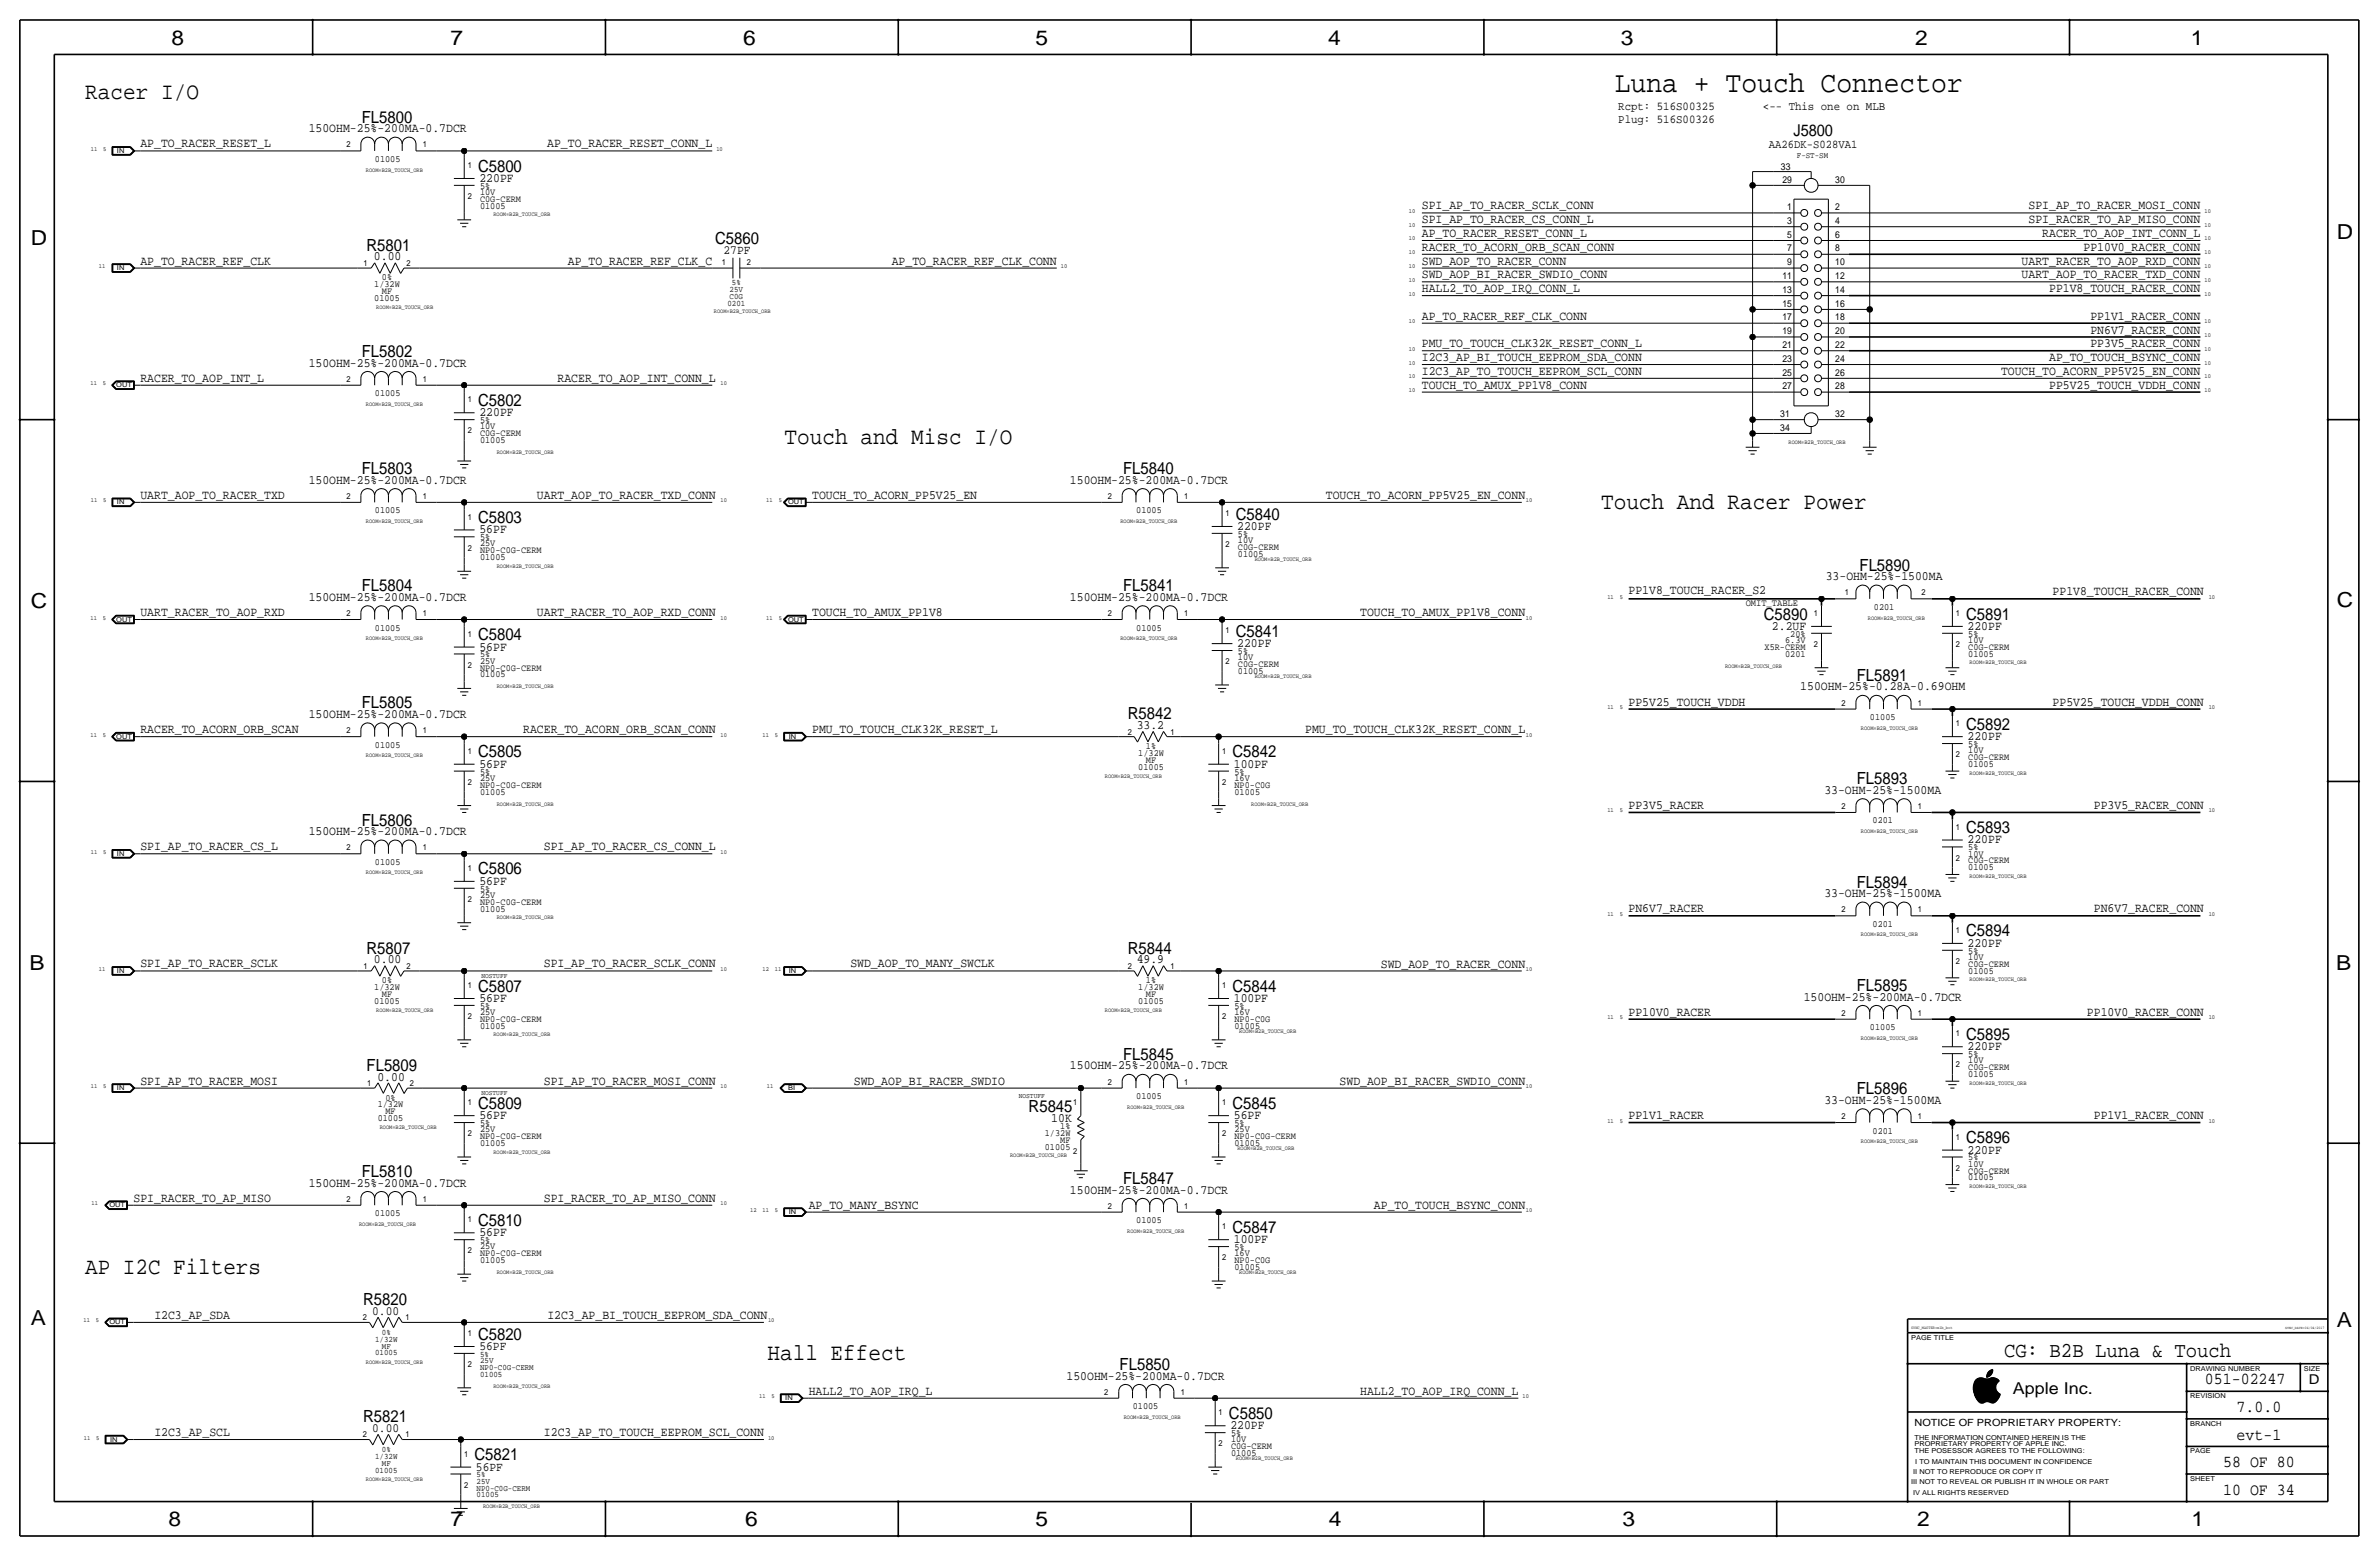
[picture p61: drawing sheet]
<svg xmlns="http://www.w3.org/2000/svg" width="877mm" height="574mm" viewBox="0 0 877 574" stroke-linecap="round" stroke-linejoin="round" font-family="sans-serif">
<defs><g id="words">
<text font-size="10.9" x="595.3" y="34">Luna + Touch Connector</text>
<g font-size="8.7">
<text x="31.4" y="36.6">Racer I/O</text>
<text x="289.3" y="163.6">Touch and Misc I/O</text>
<text x="590.2" y="187.7">Touch And Racer Power</text>
<text x="282.9" y="501.4">Hall Effect</text>
</g>
<text font-size="8.6" x="31.4" y="469.6">AP I2C Filters</text>
<text font-size="7.8" x="738.9" y="500.1">CG: B2B Luna &amp; Touch</text>
<g font-size="7.6">
<text x="63.2" y="16.5">8</text>
<text x="166.1" y="16.5">7</text>
<text x="274" y="16.5">6</text>
<text x="381.7" y="16.5">5</text>
<text x="489.7" y="16.5">4</text>
<text x="597.6" y="16.5">3</text>
<text x="706.1" y="16.5">2</text>
<text x="807.7" y="16.5">1</text>
<text x="861.5" y="88.1">D</text>
<text x="11.4" y="90.4">D</text>
<text x="11.4" y="224.3">C</text>
<text x="861.5" y="223.8">C</text>
<text x="10.8" y="357.6">B</text>
<text x="861.3" y="357.4">B</text>
<text x="11.3" y="488.4">A</text>
<text x="861.5" y="489.2">A</text>
<text x="62.2" y="562.6">8</text>
<text x="166" y="562.6">7</text>
<text x="274.8" y="562.6">6</text>
<text x="381.7" y="562.6">5</text>
<text x="489.9" y="562.6">4</text>
<text x="598.1" y="562.6">3</text>
<text x="706.8" y="562.6">2</text>
<text x="807.9" y="562.6">1</text>
</g>
<g font-size="6.2">
<text x="133.4" y="45.2">FL5800</text>
<text x="176.2" y="63.2">C5800</text>
<text x="263.6" y="89.9">C5860</text>
<text x="135.1" y="92.5">R5801</text>
<text x="133.4" y="131.6">FL5802</text>
<text x="176.2" y="149.6">C5802</text>
<text x="133.4" y="174.8">FL5803</text>
<text x="414" y="174.8">FL5840</text>
<text x="455.6" y="191.5">C5840</text>
<text x="176.2" y="192.8">C5803</text>
<text x="685.6" y="210.3">FL5890</text>
<text x="133.4" y="217.9">FL5804</text>
<text x="414" y="217.9">FL5841</text>
<text x="650.2" y="228.3">C5890</text>
<text x="724.9" y="228.3">C5891</text>
<text x="176.2" y="236">C5804</text>
<text x="455.6" y="234.7">C5841</text>
<text x="684.6" y="251">FL5891</text>
<text x="133.4" y="261.1">FL5805</text>
<text x="415.8" y="265.2">R5842</text>
<text x="724.9" y="269">C5892</text>
<text x="176.2" y="279.1">C5805</text>
<text x="454.4" y="279.1">C5842</text>
<text x="684.6" y="289.1">FL5893</text>
<text x="133.4" y="304.3">FL5806</text>
<text x="724.9" y="307.1">C5893</text>
<text x="176.2" y="322.3">C5806</text>
<text x="684.6" y="327.2">FL5894</text>
<text x="724.9" y="345.2">C5894</text>
<text x="135.1" y="351.5">R5807</text>
<text x="415.8" y="351.5">R5844</text>
<text x="176.2" y="365.5">C5807</text>
<text x="454.4" y="365.5">C5844</text>
<text x="684.6" y="365.3">FL5895</text>
<text x="724.9" y="383.3">C5895</text>
<text x="135.2" y="394.7">FL5809</text>
<text x="414" y="390.7">FL5845</text>
<text x="684.6" y="403.4">FL5896</text>
<text x="176.2" y="408.7">C5809</text>
<text x="379.2" y="409.7">R5845</text>
<text x="454.4" y="408.7">C5845</text>
<text x="724.9" y="421.4">C5896</text>
<text x="133.4" y="433.8">FL5810</text>
<text x="414" y="436.4">FL5847</text>
<text x="176.2" y="451.9">C5810</text>
<text x="454.4" y="454.4">C5847</text>
<text x="133.8" y="481.1">R5820</text>
<text x="176.2" y="493.8">C5820</text>
<text x="412.8" y="505">FL5850</text>
<text x="812.9" y="510.3">051-02247</text>
<text x="824.6" y="520.4">7.0.0</text>
<text x="133.8" y="524.3">R5821</text>
<text x="453.1" y="523">C5850</text>
<text x="824.6" y="530.6">evt-1</text>
<text x="175" y="538.2">C5821</text>
<text x="819.6" y="540.8">58 OF 80</text>
<text x="819.6" y="550.9">10 OF 34</text>
</g>
<g font-size="6">
<text x="661.2" y="50.3">J5800</text>
<text x="742.1" y="513.9">Apple Inc.</text>
</g>
<text font-size="5" x="851.2" y="510.3">D</text>
<g font-size="4.7">
<text x="113.8" y="48.8">150OHM-25%-200MA-0.7DCR</text>
<text x="51.8" y="54.4">AP_TO_RACER_RESET_L</text>
<text x="201.8" y="54.4">AP_TO_RACER_RESET_CONN_L</text>
<text x="176.7" y="67.1">220PF</text>
<text x="524.2" y="77.2">SPI_AP_TO_RACER_SCLK_CONN</text>
<text x="747.9" y="77.2">SPI_AP_TO_RACER_MOSI_CONN</text>
<text x="524.2" y="82.3">SPI_AP_TO_RACER_CS_CONN_L</text>
<text x="747.9" y="82.3">SPI_RACER_TO_AP_MISO_CONN</text>
<text x="524.2" y="87.4">AP_TO_RACER_RESET_CONN_L</text>
<text x="752.9" y="87.4">RACER_TO_AOP_INT_CONN_L</text>
<text x="266.7" y="93.7">27PF</text>
<text x="524.2" y="92.4">RACER_TO_ACORN_ORB_SCAN_CONN</text>
<text x="768.1" y="92.4">PP10V0_RACER_CONN</text>
<text x="51.8" y="97.5">AP_TO_RACER_REF_CLK</text>
<text x="137.9" y="96">0.00</text>
<text x="209.4" y="97.5">AP_TO_RACER_REF_CLK_C</text>
<text x="328.8" y="97.5">AP_TO_RACER_REF_CLK_CONN</text>
<text x="524.2" y="97.5">SWD_AOP_TO_RACER_CONN</text>
<text x="745.3" y="97.5">UART_RACER_TO_AOP_RXD_CONN</text>
<text x="524.2" y="107.7">HALL2_TO_AOP_IRQ_CONN_L</text>
<text x="524.2" y="102.6">SWD_AOP_BI_RACER_SWDIO_CONN</text>
<text x="745.3" y="102.6">UART_AOP_TO_RACER_TXD_CONN</text>
<text x="755.5" y="107.7">PP1V8_TOUCH_RACER_CONN</text>
<text x="524.2" y="117.8">AP_TO_RACER_REF_CLK_CONN</text>
<text x="770.7" y="117.8">PP1V1_RACER_CONN</text>
<text x="770.7" y="122.9">PN6V7_RACER_CONN</text>
<text x="524.2" y="128">PMU_TO_TOUCH_CLK32K_RESET_CONN_L</text>
<text x="770.7" y="128">PP3V5_RACER_CONN</text>
<text x="113.8" y="135.1">150OHM-25%-200MA-0.7DCR</text>
<text x="524.2" y="133.1">I2C3_AP_BI_TOUCH_EEPROM_SDA_CONN</text>
<text x="755.5" y="133.1">AP_TO_TOUCH_BSYNC_CONN</text>
<text x="51.8" y="140.7">RACER_TO_AOP_INT_L</text>
<text x="205.6" y="140.7">RACER_TO_AOP_INT_CONN_L</text>
<text x="524.2" y="143.2">TOUCH_TO_AMUX_PP1V8_CONN</text>
<text x="524.2" y="138.2">I2C3_AP_TO_TOUCH_EEPROM_SCL_CONN</text>
<text x="737.7" y="138.2">TOUCH_TO_ACORN_PP5V25_EN_CONN</text>
<text x="755.5" y="143.2">PP5V25_TOUCH_VDDH_CONN</text>
<text x="176.7" y="153.4">220PF</text>
<text x="113.8" y="178.3">150OHM-25%-200MA-0.7DCR</text>
<text x="394.5" y="178.3">150OHM-25%-200MA-0.7DCR</text>
<text x="51.8" y="183.9">UART_AOP_TO_RACER_TXD</text>
<text x="198" y="183.9">UART_AOP_TO_RACER_TXD_CONN</text>
<text x="299.4" y="183.9">TOUCH_TO_ACORN_PP5V25_EN</text>
<text x="488.8" y="183.9">TOUCH_TO_ACORN_PP5V25_EN_CONN</text>
<text x="176.7" y="196.6">56PF</text>
<text x="456.1" y="195.3">220PF</text>
<text x="673.1" y="213.9">33-OHM-25%-1500MA</text>
<text x="113.8" y="221.5">150OHM-25%-200MA-0.7DCR</text>
<text x="394.5" y="221.5">150OHM-25%-200MA-0.7DCR</text>
<text x="600.4" y="218.9">PP1V8_TOUCH_RACER_S2</text>
<text x="756.7" y="219.5">PP1V8_TOUCH_RACER_CONN</text>
<text x="51.8" y="227.1">UART_RACER_TO_AOP_RXD</text>
<text x="198" y="227.1">UART_RACER_TO_AOP_RXD_CONN</text>
<text x="299.4" y="227.1">TOUCH_TO_AMUX_PP1V8</text>
<text x="501.5" y="227.1">TOUCH_TO_AMUX_PP1V8_CONN</text>
<text x="653.3" y="232.2">2.2UF</text>
<text x="725.4" y="232.2">220PF</text>
<text x="176.7" y="239.8">56PF</text>
<text x="456.1" y="238.5">220PF</text>
<text x="663.7" y="254.5">150OHM-25%-0.28A-0.69OHM</text>
<text x="600.4" y="260.1">PP5V25_TOUCH_VDDH</text>
<text x="756.7" y="260.1">PP5V25_TOUCH_VDDH_CONN</text>
<text x="113.8" y="264.7">150OHM-25%-200MA-0.7DCR</text>
<text x="419.1" y="268.7">33.2</text>
<text x="51.8" y="270.2">RACER_TO_ACORN_ORB_SCAN</text>
<text x="192.9" y="270.2">RACER_TO_ACORN_ORB_SCAN_CONN</text>
<text x="299.4" y="270.2">PMU_TO_TOUCH_CLK32K_RESET_L</text>
<text x="481.2" y="270.2">PMU_TO_TOUCH_CLK32K_RESET_CONN_L</text>
<text x="725.4" y="272.8">220PF</text>
<text x="176.7" y="283">56PF</text>
<text x="454.9" y="283">100PF</text>
<text x="672.6" y="292.6">33-OHM-25%-1500MA</text>
<text x="600.4" y="298.2">PP3V5_RACER</text>
<text x="771.9" y="298.2">PP3V5_RACER_CONN</text>
<text x="113.8" y="307.8">150OHM-25%-200MA-0.7DCR</text>
<text x="725.4" y="310.9">220PF</text>
<text x="51.8" y="313.4">SPI_AP_TO_RACER_CS_L</text>
<text x="200.5" y="313.4">SPI_AP_TO_RACER_CS_CONN_L</text>
<text x="176.7" y="326.1">56PF</text>
<text x="672.6" y="330.7">33-OHM-25%-1500MA</text>
<text x="600.4" y="336.3">PN6V7_RACER</text>
<text x="771.9" y="336.3">PN6V7_RACER_CONN</text>
<text x="725.4" y="349">220PF</text>
<text x="51.8" y="356.6">SPI_AP_TO_RACER_SCLK</text>
<text x="137.9" y="355.1">0.00</text>
<text x="200.5" y="356.6">SPI_AP_TO_RACER_SCLK_CONN</text>
<text x="313.5" y="356.6">SWD_AOP_TO_MANY_SWCLK</text>
<text x="419.1" y="355.1">49.9</text>
<text x="509.1" y="356.6">SWD_AOP_TO_RACER_CONN</text>
<text x="176.7" y="369.3">56PF</text>
<text x="454.9" y="369.3">100PF</text>
<text x="665" y="368.8">150OHM-25%-200MA-0.7DCR</text>
<text x="600.4" y="374.4">PP10V0_RACER</text>
<text x="769.4" y="374.4">PP10V0_RACER_CONN</text>
<text x="725.4" y="387.1">220PF</text>
<text x="394.5" y="394.2">150OHM-25%-200MA-0.7DCR</text>
<text x="51.8" y="399.8">SPI_AP_TO_RACER_MOSI</text>
<text x="139.2" y="398.3">0.00</text>
<text x="200.5" y="399.8">SPI_AP_TO_RACER_MOSI_CONN</text>
<text x="314.8" y="399.8">SWD_AOP_BI_RACER_SWDIO</text>
<text x="493.9" y="399.8">SWD_AOP_BI_RACER_SWDIO_CONN</text>
<text x="672.6" y="406.9">33-OHM-25%-1500MA</text>
<text x="176.7" y="412.5">56PF</text>
<text x="387.6" y="413.5">10K</text>
<text x="454.9" y="412.5">56PF</text>
<text x="600.4" y="412.5">PP1V1_RACER</text>
<text x="771.9" y="412.5">PP1V1_RACER_CONN</text>
<text x="725.4" y="425.2">220PF</text>
<text x="113.8" y="437.4">150OHM-25%-200MA-0.7DCR</text>
<text x="49.2" y="443">SPI_RACER_TO_AP_MISO</text>
<text x="200.5" y="443">SPI_RACER_TO_AP_MISO_CONN</text>
<text x="394.5" y="439.9">150OHM-25%-200MA-0.7DCR</text>
<text x="298.1" y="445.5">AP_TO_MANY_BSYNC</text>
<text x="506.5" y="445.5">AP_TO_TOUCH_BSYNC_CONN</text>
<text x="176.7" y="455.7">56PF</text>
<text x="454.9" y="458.2">100PF</text>
<text x="137.2" y="484.6">0.00</text>
<text x="56.9" y="486.2">I2C3_AP_SDA</text>
<text x="201.8" y="486.2">I2C3_AP_BI_TOUCH_EEPROM_SDA_CONN</text>
<text x="176.7" y="497.6">56PF</text>
<text x="393.2" y="508.5">150OHM-25%-200MA-0.7DCR</text>
<text x="298.1" y="514.1">HALL2_TO_AOP_IRQ_L</text>
<text x="501.5" y="514.1">HALL2_TO_AOP_IRQ_CONN_L</text>
<text x="137.2" y="527.8">0.00</text>
<text x="453.6" y="526.8">220PF</text>
<text x="56.9" y="529.3">I2C3_AP_SCL</text>
<text x="200.5" y="529.3">I2C3_AP_TO_TOUCH_EEPROM_SCL_CONN</text>
<text x="175.5" y="542">56PF</text>
</g>
<g font-size="4.4">
<text x="596.6" y="40.4">Rcpt: 516S00325</text>
<text x="649.9" y="40.4">&lt;-- This one on MLB</text>
<text x="596.6" y="45.5">Plug: 516S00326</text>
<text x="652.1" y="54.6">AA26DK-S028VA1</text>
</g>
<text font-size="3.7" x="705.8" y="525.5">NOTICE OF PROPRIETARY PROPERTY:</text>
<text font-size="3.6" x="643.6" y="223.3">OMIT_TABLE</text>
<g font-size="3.5">
<text x="138.2" y="59.7">01005</text>
<text x="656.6" y="62.5">33</text>
<text x="177" y="71.9">10V</text>
<text x="177" y="69.6">5%</text>
<text x="657.1" y="67.3">29</text>
<text x="676.6" y="67.3">30</text>
<text x="177" y="74.4">C0G-CERM</text>
<text x="177" y="77">01005</text>
<text x="658.9" y="77.5">1</text>
<text x="676.6" y="77.5">2</text>
<text x="658.9" y="82.5">3</text>
<text x="676.6" y="82.5">4</text>
<text x="658.9" y="87.6">5</text>
<text x="676.6" y="87.6">6</text>
<text x="658.9" y="92.7">7</text>
<text x="676.6" y="92.7">8</text>
<text x="658.9" y="97.8">9</text>
<text x="676.6" y="97.8">10</text>
<text x="138" y="105.9">1/32W</text>
<text x="140.8" y="103.4">0%</text>
<text x="657.1" y="107.9">13</text>
<text x="657.1" y="102.9">11</text>
<text x="676.6" y="107.9">14</text>
<text x="676.6" y="102.9">12</text>
<text x="138" y="111">01005</text>
<text x="140.8" y="108.5">MF</text>
<text x="657.1" y="113">15</text>
<text x="676.6" y="113">16</text>
<text x="657.1" y="118.1">17</text>
<text x="676.6" y="118.1">18</text>
<text x="657.1" y="123.2">19</text>
<text x="676.6" y="123.2">20</text>
<text x="657.1" y="128.3">21</text>
<text x="676.6" y="128.3">22</text>
<text x="657.1" y="133.3">23</text>
<text x="676.6" y="133.3">24</text>
<text x="657.1" y="143.5">27</text>
<text x="657.1" y="138.4">25</text>
<text x="676.6" y="143.5">28</text>
<text x="676.6" y="138.4">26</text>
<text x="138.2" y="146.1">01005</text>
<text x="177" y="156">5%</text>
<text x="656.3" y="153.7">31</text>
<text x="676.6" y="153.7">32</text>
<text x="177" y="158.2">10V</text>
<text x="177" y="160.8">C0G-CERM</text>
<text x="656.3" y="158.8">34</text>
<text x="177" y="163.3">01005</text>
<text x="138.2" y="189.2">01005</text>
<text x="418.9" y="189.2">01005</text>
<text x="456.4" y="197.9">5%</text>
<text x="177" y="201.4">25V</text>
<text x="177" y="199.1">5%</text>
<text x="177" y="204">NP0-C0G-CERM</text>
<text x="456.4" y="200.2">10V</text>
<text x="456.4" y="202.7">C0G-CERM</text>
<text x="177" y="206.5">01005</text>
<text x="456.4" y="205.2">01005</text>
<text x="690.9" y="224.8">0201</text>
<text x="138.2" y="232.4">01005</text>
<text x="418.9" y="232.4">01005</text>
<text x="650.6" y="239.5">X5R-CERM</text>
<text x="658.1" y="237">6.3V</text>
<text x="660" y="234.7">20%</text>
<text x="725.6" y="239.5">C0G-CERM</text>
<text x="725.6" y="237">10V</text>
<text x="725.6" y="234.7">5%</text>
<text x="177" y="242.3">5%</text>
<text x="177" y="244.6">25V</text>
<text x="456.4" y="241">5%</text>
<text x="456.4" y="243.3">10V</text>
<text x="456.4" y="245.9">C0G-CERM</text>
<text x="658.1" y="242.1">0201</text>
<text x="725.6" y="242.1">01005</text>
<text x="177" y="249.7">01005</text>
<text x="177" y="247.1">NP0-C0G-CERM</text>
<text x="456.4" y="248.4">01005</text>
<text x="689.4" y="265.4">01005</text>
<text x="138.2" y="275.6">01005</text>
<text x="725.6" y="275.3">5%</text>
<text x="419.7" y="278.6">1/32W</text>
<text x="422.5" y="276.1">1%</text>
<text x="422.5" y="281.2">MF</text>
<text x="725.6" y="280.2">C0G-CERM</text>
<text x="725.6" y="277.6">10V</text>
<text x="177" y="287.8">25V</text>
<text x="177" y="285.5">5%</text>
<text x="419.7" y="283.7">01005</text>
<text x="455.1" y="287.8">16V</text>
<text x="455.1" y="285.5">5%</text>
<text x="725.6" y="282.7">01005</text>
<text x="177" y="290.3">NP0-C0G-CERM</text>
<text x="177" y="292.9">01005</text>
<text x="455.1" y="292.9">01005</text>
<text x="455.1" y="290.3">NP0-C0G</text>
<text x="690.3" y="303.5">0201</text>
<text x="725.6" y="313.4">5%</text>
<text x="725.6" y="315.7">10V</text>
<text x="138.2" y="318.8">01005</text>
<text x="725.6" y="318.3">C0G-CERM</text>
<text x="725.6" y="320.8">01005</text>
<text x="177" y="328.7">5%</text>
<text x="177" y="331">25V</text>
<text x="177" y="333.5">NP0-C0G-CERM</text>
<text x="177" y="336">01005</text>
<text x="690.3" y="341.6">0201</text>
<text x="725.6" y="351.5">5%</text>
<text x="725.6" y="353.8">10V</text>
<text x="725.6" y="358.9">01005</text>
<text x="725.6" y="356.4">C0G-CERM</text>
<text x="138" y="365">1/32W</text>
<text x="140.8" y="362.5">0%</text>
<text x="419.7" y="365">1/32W</text>
<text x="422.5" y="362.5">1%</text>
<text x="138" y="370.1">01005</text>
<text x="140.8" y="367.5">MF</text>
<text x="177" y="371.9">5%</text>
<text x="419.7" y="370.1">01005</text>
<text x="422.5" y="367.5">MF</text>
<text x="455.1" y="371.9">5%</text>
<text x="177" y="374.1">25V</text>
<text x="177" y="376.7">NP0-C0G-CERM</text>
<text x="455.1" y="376.7">NP0-C0G</text>
<text x="455.1" y="374.1">16V</text>
<text x="177" y="379.2">01005</text>
<text x="455.1" y="379.2">01005</text>
<text x="689.4" y="379.7">01005</text>
<text x="725.6" y="389.6">5%</text>
<text x="725.6" y="394.5">C0G-CERM</text>
<text x="725.6" y="391.9">10V</text>
<text x="725.6" y="397">01005</text>
<text x="142.1" y="405.6">0%</text>
<text x="418.9" y="405.1">01005</text>
<text x="139.2" y="408.2">1/32W</text>
<text x="139.2" y="413.3">01005</text>
<text x="142.1" y="410.7">MF</text>
<text x="177" y="417.3">25V</text>
<text x="177" y="415">5%</text>
<text x="177" y="419.9">NP0-C0G-CERM</text>
<text x="385.2" y="418.8">1/32W</text>
<text x="390.9" y="416.3">1%</text>
<text x="455.1" y="419.9">NP0-C0G-CERM</text>
<text x="455.1" y="415">5%</text>
<text x="455.1" y="417.3">25V</text>
<text x="690.3" y="417.8">0201</text>
<text x="177" y="422.4">01005</text>
<text x="385.2" y="423.9">01005</text>
<text x="390.9" y="421.4">MF</text>
<text x="455.1" y="422.4">01005</text>
<text x="725.6" y="430">10V</text>
<text x="725.6" y="427.7">5%</text>
<text x="725.6" y="435.1">01005</text>
<text x="725.6" y="432.6">C0G-CERM</text>
<text x="138.2" y="448.3">01005</text>
<text x="418.9" y="450.9">01005</text>
<text x="177" y="458.2">5%</text>
<text x="177" y="460.5">25V</text>
<text x="455.1" y="460.8">5%</text>
<text x="177" y="465.6">01005</text>
<text x="177" y="463">NP0-C0G-CERM</text>
<text x="455.1" y="463">16V</text>
<text x="455.1" y="465.6">NP0-C0G</text>
<text x="455.1" y="468.1">01005</text>
<text x="417.6" y="519.4">01005</text>
<text x="453.8" y="529.3">5%</text>
<text x="453.8" y="531.6">10V</text>
<text x="453.8" y="536.7">01005</text>
<text x="453.8" y="534.2">C0G-CERM</text>
</g>
<g font-size="3.1">
<text x="127.7" y="54.4">2</text>
<text x="155.9" y="54.4">1</text>
<text x="662.4" y="58.4">F-ST-SM</text>
<text x="172.4" y="62">1</text>
<text x="172.4" y="73.4">2</text>
<text x="134.1" y="98">1</text>
<text x="149.8" y="98">2</text>
<text x="266.1" y="97.5">1</text>
<text x="275.3" y="97.5">2</text>
<text x="269" y="107.7">25V</text>
<text x="269.8" y="105.2">5%</text>
<text x="268.2" y="112.8">0201</text>
<text x="269" y="110.2">C0G</text>
<text x="127.7" y="140.7">2</text>
<text x="155.9" y="140.7">1</text>
<text x="172.4" y="148.3">1</text>
<text x="172.4" y="159.8">2</text>
<text x="127.7" y="183.9">2</text>
<text x="155.9" y="183.9">1</text>
<text x="408.4" y="183.9">2</text>
<text x="436.6" y="183.9">1</text>
<text x="172.4" y="191.5">1</text>
<text x="451.8" y="190.2">1</text>
<text x="172.4" y="202.9">2</text>
<text x="451.8" y="201.7">2</text>
<text x="680.2" y="219.5">1</text>
<text x="708.4" y="219.5">2</text>
<text x="127.7" y="227.1">2</text>
<text x="155.9" y="227.1">1</text>
<text x="408.4" y="227.1">2</text>
<text x="436.6" y="227.1">1</text>
<text x="668.7" y="227.1">1</text>
<text x="721.1" y="227.1">1</text>
<text x="451.8" y="233.4">1</text>
<text x="172.4" y="234.7">1</text>
<text x="668.7" y="238.5">2</text>
<text x="721.1" y="238.5">2</text>
<text x="451.8" y="244.9">2</text>
<text x="172.4" y="246.1">2</text>
<text x="678.9" y="260.1">2</text>
<text x="707.1" y="260.1">1</text>
<text x="721.1" y="267.7">1</text>
<text x="127.7" y="270.3">2</text>
<text x="155.9" y="270.3">1</text>
<text x="415.7" y="270.8">2</text>
<text x="431.5" y="270.8">1</text>
<text x="172.4" y="277.9">1</text>
<text x="450.5" y="277.9">1</text>
<text x="721.1" y="279.1">2</text>
<text x="172.4" y="289.3">2</text>
<text x="450.5" y="289.3">2</text>
<text x="678.9" y="298.2">2</text>
<text x="707.1" y="298.2">1</text>
<text x="721.1" y="305.8">1</text>
<text x="127.7" y="313.4">2</text>
<text x="155.9" y="313.4">1</text>
<text x="721.1" y="317.2">2</text>
<text x="172.4" y="321.1">1</text>
<text x="172.4" y="332.5">2</text>
<text x="678.9" y="336.3">2</text>
<text x="707.1" y="336.3">1</text>
<text x="721.1" y="343.9">1</text>
<text x="134.1" y="357.1">1</text>
<text x="149.8" y="357.1">2</text>
<text x="415.7" y="357.1">2</text>
<text x="431.5" y="357.1">1</text>
<text x="721.1" y="355.3">2</text>
<text x="172.4" y="364.2">1</text>
<text x="450.5" y="364.2">1</text>
<text x="172.4" y="375.7">2</text>
<text x="450.5" y="375.7">2</text>
<text x="678.9" y="374.4">2</text>
<text x="707.1" y="374.4">1</text>
<text x="721.1" y="382">1</text>
<text x="721.1" y="393.4">2</text>
<text x="135.3" y="400.3">1</text>
<text x="151.1" y="400.3">2</text>
<text x="408.4" y="399.8">2</text>
<text x="436.6" y="399.8">1</text>
<text x="172.4" y="407.4">1</text>
<text x="395.7" y="407.4">1</text>
<text x="450.5" y="407.4">1</text>
<text x="678.9" y="412.5">2</text>
<text x="707.1" y="412.5">1</text>
<text x="172.4" y="418.8">2</text>
<text x="450.5" y="418.8">2</text>
<text x="395.7" y="425.2">2</text>
<text x="721.1" y="420.1">1</text>
<text x="721.1" y="431.5">2</text>
<text x="127.7" y="443">2</text>
<text x="155.9" y="443">1</text>
<text x="408.4" y="445.5">2</text>
<text x="436.6" y="445.5">1</text>
<text x="172.4" y="450.6">1</text>
<text x="450.5" y="453.1">1</text>
<text x="172.4" y="462">2</text>
<text x="450.5" y="464.6">2</text>
<text x="133.8" y="486.7">2</text>
<text x="140.8" y="492">0%</text>
<text x="149.6" y="486.7">1</text>
<text x="138.3" y="494.5">1/32W</text>
<text x="140.8" y="497.1">MF</text>
<text x="172.4" y="492.5">1</text>
<text x="138.3" y="499.6">01005</text>
<text x="172.4" y="503.9">2</text>
<text x="177" y="500.1">5%</text>
<text x="177" y="502.4">25V</text>
<text x="177" y="505">NP0-C0G-CERM</text>
<text x="177" y="507.5">01005</text>
<text x="407.1" y="514.1">2</text>
<text x="435.3" y="514.1">1</text>
<text x="449.3" y="521.7">1</text>
<text x="133.8" y="529.8">2</text>
<text x="149.6" y="529.8">1</text>
<text x="449.3" y="533.1">2</text>
<text x="138.3" y="537.7">1/32W</text>
<text x="140.8" y="535.2">0%</text>
<text x="171.1" y="537">1</text>
<text x="138.3" y="542.8">01005</text>
<text x="140.8" y="540.3">MF</text>
<text x="175.7" y="544.6">5%</text>
<text x="171.1" y="548.4">2</text>
<text x="175.7" y="546.9">25V</text>
<text x="175.7" y="549.4">NP0-C0G-CERM</text>
<text x="175.7" y="551.9">01005</text>
</g>
<g font-size="2.6">
<text x="177.5" y="360.4">NOSTUFF</text>
<text x="177.5" y="403.6">NOSTUFF</text>
<text x="375.6" y="404.9">NOSTUFF</text>
</g>
<g font-size="2.5">
<text x="43.1" y="56.4">IN</text>
<text x="43.1" y="99.6">IN</text>
<text x="42.9" y="142.7">OUT</text>
<text x="43.1" y="185.9">IN</text>
<text x="290.5" y="185.9">OUT</text>
<text x="42.9" y="229.1">OUT</text>
<text x="290.5" y="229.1">OUT</text>
<text x="42.9" y="272.3">OUT</text>
<text x="290.8" y="272.3">IN</text>
<text x="43.1" y="315.5">IN</text>
<text x="43.1" y="358.6">IN</text>
<text x="290.8" y="358.6">IN</text>
<text x="43.1" y="401.8">IN</text>
<text x="290.5" y="401.8">BI</text>
<text x="40.3" y="445">OUT</text>
<text x="290.8" y="447.5">IN</text>
<text x="40.3" y="488.2">OUT</text>
<text x="704.5" y="493.8">PAGE TITLE</text>
<text x="807.4" y="505.2">DRAWING NUMBER</text>
<text x="849.3" y="505.2">SIZE</text>
<text x="807.4" y="515.4">REVISION</text>
<text x="289.5" y="516.1">IN</text>
<text x="807.4" y="525.5">BRANCH</text>
<text x="40.6" y="531.4">IN</text>
<text x="705.8" y="533.1">PROPRIETARY PROPERTY OF APPLE INC.</text>
<text x="705.8" y="530.6">THE INFORMATION CONTAINED HEREIN IS THE</text>
<text x="705.8" y="535.7">THE POSESSOR AGREES TO THE FOLLOWING:</text>
<text x="706.1" y="539.5">I TO MAINTAIN THIS DOCUMENT IN CONFIDENCE</text>
<text x="807.4" y="535.7">PAGE</text>
<text x="705.3" y="543.3">II NOT TO REPRODUCE OR COPY IT</text>
<text x="807.4" y="545.8">SHEET</text>
<text x="704.5" y="547.1">III NOT TO REVEAL OR PUBLISH IT IN WHOLE OR PART</text>
<text x="705.3" y="550.9">IV ALL RIGHTS RESERVED</text>
</g>
<g font-size="2.3">
<text x="33.5" y="55.6">11</text>
<text x="38.1" y="55.6">5</text>
<text x="264.1" y="55.6">10</text>
<text x="519.4" y="78.5">10</text>
<text x="519.4" y="83.6">10</text>
<text x="812.7" y="78.5">10</text>
<text x="812.7" y="83.6">10</text>
<text x="519.4" y="88.6">10</text>
<text x="812.7" y="88.6">10</text>
<text x="519.4" y="93.7">10</text>
<text x="812.7" y="93.7">10</text>
<text x="36.5" y="98.8">11</text>
<text x="391.1" y="98.8">10</text>
<text x="519.4" y="98.8">10</text>
<text x="812.7" y="98.8">10</text>
<text x="519.4" y="103.9">10</text>
<text x="812.7" y="103.9">10</text>
<text x="519.4" y="109">10</text>
<text x="812.7" y="109">10</text>
<text x="519.4" y="119.1">10</text>
<text x="812.7" y="119.1">10</text>
<text x="812.7" y="124.2">10</text>
<text x="519.4" y="129.3">10</text>
<text x="812.7" y="129.3">10</text>
<text x="519.4" y="134.4">10</text>
<text x="812.7" y="134.4">10</text>
<text x="33.3" y="142">11</text>
<text x="37.9" y="142">5</text>
<text x="265.6" y="142">10</text>
<text x="519.4" y="139.4">10</text>
<text x="812.7" y="139.4">10</text>
<text x="519.4" y="144.5">10</text>
<text x="812.7" y="144.5">10</text>
<text x="33.5" y="185.2">11</text>
<text x="38.1" y="185.2">5</text>
<text x="265.6" y="185.2">10</text>
<text x="282.5" y="185.2">11</text>
<text x="287.1" y="185.2">5</text>
<text x="562.6" y="185.2">10</text>
<text x="592.6" y="220.7">11</text>
<text x="597.2" y="220.7">5</text>
<text x="814.3" y="220.7">10</text>
<text x="33.3" y="228.4">11</text>
<text x="37.9" y="228.4">5</text>
<text x="265.6" y="228.3">10</text>
<text x="282.5" y="228.3">11</text>
<text x="287.1" y="228.3">5</text>
<text x="562.6" y="228.3">10</text>
<text x="592.6" y="261.4">11</text>
<text x="597.2" y="261.4">5</text>
<text x="814.3" y="261.4">10</text>
<text x="33.3" y="271.5">11</text>
<text x="37.9" y="271.5">5</text>
<text x="265.6" y="271.5">10</text>
<text x="281.1" y="271.5">11</text>
<text x="285.7" y="271.5">5</text>
<text x="562.6" y="271.5">10</text>
<text x="592.6" y="299.5">11</text>
<text x="597.2" y="299.5">5</text>
<text x="814.3" y="299.5">10</text>
<text x="33.5" y="314.7">11</text>
<text x="38" y="314.7">5</text>
<text x="265.6" y="314.7">10</text>
<text x="592.6" y="337.6">11</text>
<text x="597.2" y="337.6">5</text>
<text x="814.3" y="337.6">10</text>
<text x="36.5" y="357.9">11</text>
<text x="265.6" y="357.9">10</text>
<text x="281.1" y="357.9">12</text>
<text x="285.6" y="357.9">11</text>
<text x="562.6" y="357.9">10</text>
<text x="592.6" y="375.7">11</text>
<text x="597.2" y="375.7">5</text>
<text x="814.3" y="375.7">10</text>
<text x="33.5" y="401.1">11</text>
<text x="38" y="401.1">5</text>
<text x="265.6" y="401.1">10</text>
<text x="282.7" y="401.1">11</text>
<text x="562.6" y="401.1">10</text>
<text x="592.6" y="413.8">11</text>
<text x="597.2" y="413.8">5</text>
<text x="814.3" y="413.8">10</text>
<text x="33.8" y="444.2">11</text>
<text x="265.6" y="444.2">10</text>
<text x="276.6" y="446.8">12</text>
<text x="281.1" y="446.8">11</text>
<text x="285.7" y="446.8">5</text>
<text x="562.6" y="446.8">10</text>
<text x="30.8" y="487.4">11</text>
<text x="35.4" y="487.4">5</text>
<text x="283.2" y="487.4">10</text>
<text x="279.9" y="515.4">11</text>
<text x="284.4" y="515.4">5</text>
<text x="561.3" y="515.4">10</text>
<text x="30.9" y="530.6">11</text>
<text x="35.5" y="530.6">5</text>
<text x="283.2" y="530.6">10</text>
</g>
<g font-size="2.2">
<text x="134.9" y="63.2">ROOM=B2B_TOUCH_ORB</text>
<text x="181.9" y="79.8">ROOM=B2B_TOUCH_ORB</text>
<text x="138.7" y="114">ROOM=B2B_TOUCH_ORB</text>
<text x="263.2" y="115.3">ROOM=B2B_TOUCH_ORB</text>
<text x="134.9" y="149.6">ROOM=B2B_TOUCH_ORB</text>
<text x="183.2" y="167.4">ROOM=B2B_TOUCH_ORB</text>
<text x="659.4" y="163.6">ROOM=B2B_TOUCH_ORB</text>
<text x="134.9" y="192.8">ROOM=B2B_TOUCH_ORB</text>
<text x="413" y="192.8">ROOM=B2B_TOUCH_ORB</text>
<text x="183.2" y="209.3">ROOM=B2B_TOUCH_ORB</text>
<text x="462.6" y="206.8">ROOM=B2B_TOUCH_ORB</text>
<text x="688.6" y="228.3">ROOM=B2B_TOUCH_ORB</text>
<text x="134.9" y="236">ROOM=B2B_TOUCH_ORB</text>
<text x="413" y="236">ROOM=B2B_TOUCH_ORB</text>
<text x="726.1" y="244.9">ROOM=B2B_TOUCH_ORB</text>
<text x="462.6" y="249.9">ROOM=B2B_TOUCH_ORB</text>
<text x="636" y="246.1">ROOM=B2B_TOUCH_ORB</text>
<text x="183.2" y="253.7">ROOM=B2B_TOUCH_ORB</text>
<text x="686.1" y="269">ROOM=B2B_TOUCH_ORB</text>
<text x="134.9" y="279.1">ROOM=B2B_TOUCH_ORB</text>
<text x="407.4" y="286.8">ROOM=B2B_TOUCH_ORB</text>
<text x="726.1" y="285.5">ROOM=B2B_TOUCH_ORB</text>
<text x="183.2" y="296.9">ROOM=B2B_TOUCH_ORB</text>
<text x="461.3" y="296.9">ROOM=B2B_TOUCH_ORB</text>
<text x="686.1" y="307.1">ROOM=B2B_TOUCH_ORB</text>
<text x="134.9" y="322.3">ROOM=B2B_TOUCH_ORB</text>
<text x="726.1" y="323.6">ROOM=B2B_TOUCH_ORB</text>
<text x="183.2" y="338.8">ROOM=B2B_TOUCH_ORB</text>
<text x="686.1" y="345.2">ROOM=B2B_TOUCH_ORB</text>
<text x="726.1" y="361.7">ROOM=B2B_TOUCH_ORB</text>
<text x="138.7" y="373.1">ROOM=B2B_TOUCH_ORB</text>
<text x="407.4" y="373.1">ROOM=B2B_TOUCH_ORB</text>
<text x="181.9" y="382">ROOM=B2B_TOUCH_ORB</text>
<text x="456.9" y="380.7">ROOM=B2B_TOUCH_ORB</text>
<text x="686.1" y="383.3">ROOM=B2B_TOUCH_ORB</text>
<text x="726.1" y="399.8">ROOM=B2B_TOUCH_ORB</text>
<text x="415.6" y="408.7">ROOM=B2B_TOUCH_ORB</text>
<text x="140" y="416.3">ROOM=B2B_TOUCH_ORB</text>
<text x="181.9" y="425.2">ROOM=B2B_TOUCH_ORB</text>
<text x="456.2" y="423.9">ROOM=B2B_TOUCH_ORB</text>
<text x="686.1" y="421.4">ROOM=B2B_TOUCH_ORB</text>
<text x="372.4" y="426.5">ROOM=B2B_TOUCH_ORB</text>
<text x="726.1" y="437.9">ROOM=B2B_TOUCH_ORB</text>
<text x="132.4" y="451.9">ROOM=B2B_TOUCH_ORB</text>
<text x="415.6" y="454.4">ROOM=B2B_TOUCH_ORB</text>
<text x="183.2" y="469.6">ROOM=B2B_TOUCH_ORB</text>
<text x="456.9" y="469.6">ROOM=B2B_TOUCH_ORB</text>
<text x="134.9" y="502.7">ROOM=B2B_TOUCH_ORB</text>
<text x="181.9" y="511.6">ROOM=B2B_TOUCH_ORB</text>
<text x="414.3" y="523">ROOM=B2B_TOUCH_ORB</text>
<text x="455.6" y="538.2">ROOM=B2B_TOUCH_ORB</text>
<text x="134.9" y="545.8">ROOM=B2B_TOUCH_ORB</text>
<text x="178.1" y="556">ROOM=B2B_TOUCH_ORB</text>
</g>
<text font-size="1.5" x="704.5" y="490">SYNC_MASTER=mlb_bot</text>
<text font-size="1.4" x="842.5" y="490">SYNC_DATE=04/04/2017</text>
</g></defs>
<g fill="none" stroke="#000" stroke-width=".37">
<path d="M41.3 54.1h6.8zM41.3 54.1v3.1zM41.3 57.2h6.8zM41.4 54.2h6.7zM41.4 54.2v2.9zM41.4 57.1h6.7zM41.5 54.3h6.5zM41.5 54.3v2.7zM41.5 57h6.5zM41.6 54.4v2.5zM41.6 56.9h6.4zM41.6 54.4h6.4z"/>
<path d="M48 54.4l1.2 1.2zM48 56.9l1.2-1.3zM48 57l1.4-1.4zM48 54.3l1.4 1.3zM48.1 54.2l1.4 1.4zM48.1 57.1l1.4-1.5zM48.1 57.2l1.6-1.6zM48.1 54.1l1.6 1.5zM49.2 55.6h2.6zM51.8 55.6h73.6zM125.4 55.6h7.6zM133 53.1v2.5z"/>
<path d="M133 53.1a2.54 2.54 0 0 1 2.6-2.5 2.54 2.54 0 0 1 2.5 2.5 2.54 2.54 0 0 1 2.6-2.5 2.54 2.54 0 0 1 2.5 2.5 2.54 2.54 0 0 1 2.5-2.5 2.54 2.54 0 0 1 2.6 2.5 2.54 2.54 0 0 1 2.5-2.5 2.54 2.54 0 0 1 2.6 2.5M138.1 53.1v2.5zM143.2 53.1v2.5zM148.3 53.1v2.5zM153.4 53.1v2.5zM153.4 55.6h7.6zM161 55.6h10.1zM171.1 55.6h91.5zM171.1 55.6v2.6zM171.1 58.2v7.6zM167.3 65.8h7.7zM167.3 68.3h7.7z"/>
<path d="M171.1 75.9v2.6zM171.1 78.5v2.5zM171.1 68.3v7.6zM524.2 78.5h129.5zM646.1 63.2h7.6zM646.1 68.3h7.6zM646.1 63.2v5.1zM646.1 68.3v45.7zM653.7 63.2h14zM653.7 78.5h10.2zM653.7 68.3h11.5zM661.4 73.4v76.2z"/>
<path d="M661.4 73.4h12.7zM667.7 63.2v2.6zM670.3 68.3h11.4zM671.5 78.5h10.2zM674.1 73.4v76.2zM681.7 78.5h129.5zM681.7 68.3h7.6zM689.3 68.3v45.7zM41.3 97.2h6.8zM41.3 97.2v3.2zM41.4 97.3h6.7zM41.4 97.3v3z"/>
<path d="M41.5 97.4h6.5zM41.5 97.4v2.8zM41.6 97.5v2.6zM41.6 97.5h6.4zM48 97.5l1.2 1.3zM48 97.4l1.4 1.4zM48.1 97.3l1.4 1.5zM48.1 97.2l1.6 1.6zM49.2 98.8h2.6zM49.2 98.8l-1.2 1.3zM51.8 98.8h80zM131.8 98.8h5.1z"/>
<path d="M138.1 96.9l-1.2 1.9zM138.1 96.9l2 3.8zM141.9 96.9l-1.8 3.8zM141.9 96.9l2 3.8zM145.7 96.9l2 3.8zM145.7 96.9l-1.8 3.8zM148.9 98.8l-1.2 2zM148.9 98.8h5.7zM154.6 98.8h108zM168.6 81h5.1zM169.6 82.3h3.1zM170.4 83.6h1.5z"/>
<path d="M262.6 98.8h7.6zM270.2 95v7.6zM272.7 95v7.6zM272.7 98.8h7.7zM280.4 98.8h109.2zM524.2 98.8h129.5zM524.2 83.6h129.5zM524.2 93.7h129.5zM524.2 88.6h129.5zM653.7 98.8h10.2zM653.7 93.7h10.2zM653.7 83.6h10.2z"/>
<path d="M653.7 88.6h10.2zM671.5 83.6h10.2zM671.5 98.8h10.2zM671.5 93.7h10.2zM671.5 88.6h10.2zM681.7 98.8h129.5zM681.7 88.6h129.5zM681.7 83.6h129.5zM41.3 100.4h6.8zM41.4 100.3h6.7zM41.5 100.2h6.5zM41.6 100.1h6.4z"/>
<path d="M48 100.2l1.4-1.4zM48.1 100.3l1.4-1.5zM48.1 100.4l1.6-1.6zM524.2 119.1h129.5zM524.2 103.9h129.5zM524.2 109h129.5zM646.1 114h7.6zM646.1 114v10.2zM653.7 119.1h10.2zM653.7 114h10.2zM653.7 109h10.2zM653.7 103.9h10.2z"/>
<path d="M671.5 109h10.2zM671.5 103.9h10.2zM671.5 114h10.2zM671.5 119.1h10.2zM681.7 103.9h129.5zM681.7 114h7.6zM689.3 114v40.7zM133 139.4v2.6zM133 139.4a2.54 2.54 0 0 1 2.6-2.5 2.54 2.54 0 0 1 2.5 2.5 2.54 2.54 0 0 1 2.6-2.5 2.54 2.54 0 0 1 2.5 2.5 2.54 2.54 0 0 1 2.5-2.5 2.54 2.54 0 0 1 2.6 2.5 2.54 2.54 0 0 1 2.5-2.5 2.54 2.54 0 0 1 2.6 2.5M138.1 139.4v2.6zM143.2 139.4v2.6zM148.3 139.4v2.6z"/>
<path d="M153.4 139.4v2.6zM524.2 129.3h129.5zM524.2 134.4h129.5zM524.2 139.4h129.5zM646.1 124.2h7.6zM646.1 124.2v30.5zM653.7 134.4h10.2zM653.7 129.3h10.2zM653.7 124.2h10.2zM653.7 139.4h10.2zM671.5 134.4h10.2zM671.5 124.2h10.2z"/>
<path d="M671.5 139.4h10.2zM671.5 129.3h10.2zM681.7 134.4h129.5zM681.7 139.4h129.5zM41.1 142l1.6 1.6zM41.1 142l1.6-1.6zM41.3 142l1.5-1.5zM41.3 142l1.5 1.5zM41.5 142l1.3-1.4zM41.5 142l1.3 1.4zM41.6 142l1.3-1.3zM41.6 142l1.3 1.3z"/>
<path d="M42.7 143.6h6.8zM42.7 140.4h6.8zM42.8 143.5h6.6zM42.8 140.5h6.6zM42.8 140.6h6.5zM42.8 143.4h6.5zM42.9 143.3h6.3zM42.9 140.7h6.3zM49.2 142h2.6zM49.2 140.7v2.6zM49.3 140.6v2.8zM49.4 140.5v3z"/>
<path d="M49.5 140.4v3.2zM51.8 142h73.6zM125.4 142h7.6zM153.4 142h7.6zM161 142h10.1zM167.3 152.1h7.7zM167.3 154.7h7.7zM171.1 142h91.5zM171.1 142v2.5zM171.1 144.5v7.6zM171.1 154.7v7.6zM524.2 144.5h129.5z"/>
<path d="M646.1 154.7h7.6zM646.1 159.8h7.6zM646.1 154.7v5.1zM646.1 159.8v2.5zM653.7 159.8h14zM653.7 144.5h10.2zM653.7 154.7h11.5zM661.4 149.6h12.7zM667.7 157.2v2.6zM670.3 154.7h11.4zM671.5 144.5h10.2zM681.7 154.7h7.6z"/>
<path d="M689.3 154.7v7.6zM168.6 169.9h5.1zM169.6 171.2h3.1zM170.4 172.5h1.5zM171.1 162.3v5.1zM171.1 167.4v2.5zM643.6 164.8h5.1zM644.6 166.1h3zM645.4 167.4h1.5zM646.1 162.3v2.5zM686.8 164.8h5zM687.8 166.1h3z"/>
<path d="M688.5 167.4h1.6zM689.3 162.3v2.5zM41.3 183.6h6.8zM41.3 183.6v3.1zM41.3 186.7h6.8zM41.4 183.7h6.7zM41.4 183.7v2.9zM41.4 186.6h6.7zM41.5 183.8h6.5zM41.5 183.8v2.7zM41.5 186.5h6.5zM41.6 183.9v2.5z"/>
<path d="M41.6 186.4h6.4zM41.6 183.9h6.4zM48 183.9l1.2 1.3zM48 186.5l1.4-1.3zM48 183.8l1.4 1.4zM48.1 183.7l1.4 1.5zM48.1 186.6l1.4-1.4zM48.1 186.7l1.6-1.5zM48.1 183.6l1.6 1.6zM49.2 185.2h2.6zM49.2 185.2l-1.2 1.2zM51.8 185.2h73.6z"/>
<path d="M125.4 185.2h7.6zM133 182.6v2.6zM133 182.6a2.54 2.54 0 0 1 2.6-2.5 2.54 2.54 0 0 1 2.5 2.5 2.54 2.54 0 0 1 2.6-2.5 2.54 2.54 0 0 1 2.5 2.5 2.54 2.54 0 0 1 2.5-2.5 2.54 2.54 0 0 1 2.6 2.5 2.54 2.54 0 0 1 2.5-2.5 2.54 2.54 0 0 1 2.6 2.5M138.1 182.6v2.6zM143.2 182.6v2.6zM148.3 182.6v2.6zM153.4 182.6v2.6zM153.4 185.2h7.6zM161 185.2h10.1zM167.3 195.3h7.7zM167.3 197.9h7.7zM171.1 185.2h91.5z"/>
<path d="M171.1 185.2v2.5zM171.1 187.7v7.6zM171.1 197.9v7.6zM288.8 185.2l1.6 1.5zM288.8 185.2l1.6-1.6zM289 185.2l1.4 1.4zM289 185.2l1.4-1.5zM289.1 185.2l1.4-1.4zM289.1 185.2l1.4 1.3zM289.3 185.2l1.2 1.2zM290.4 183.6h6.8zM290.4 186.7h6.8z"/>
<path d="M290.4 183.7h6.7zM290.4 186.6h6.7zM290.5 186.5h6.5zM290.5 183.8h6.5zM290.5 183.9l-1.2 1.3zM290.5 186.4h6.4zM290.5 183.9h6.4zM296.9 183.9v2.5zM296.9 185.2h2.5zM297 183.8v2.7zM297.1 183.7v2.9zM297.2 183.6v3.1z"/>
<path d="M299.4 185.2h106.7zM406.1 185.2h7.6zM413.7 182.6v2.6zM413.7 182.6a2.54 2.54 0 0 1 2.6-2.5 2.54 2.54 0 0 1 2.5 2.5 2.54 2.54 0 0 1 2.5-2.5 2.54 2.54 0 0 1 2.6 2.5 2.54 2.54 0 0 1 2.5-2.5 2.54 2.54 0 0 1 2.6 2.5 2.54 2.54 0 0 1 2.5-2.5 2.54 2.54 0 0 1 2.5 2.5M418.8 182.6v2.6zM423.9 182.6v2.6zM429 182.6v2.6zM434 185.2h7.7zM434 182.6v2.6zM441.7 185.2h8.8zM446.7 196.6h7.7zM446.7 194.1h7.7z"/>
<path d="M450.5 185.2v1.2zM450.5 186.4v7.7zM450.5 196.6v7.6zM450.5 185.2h110.5zM168.6 210.6h5.1zM169.6 211.8h3.1zM170.4 213.1h1.5zM171.1 205.5v2.5zM171.1 208v2.6zM448 209.3h5.1zM449 210.6h3.1zM449.8 211.8h1.5z"/>
<path d="M450.5 204.2v2.6zM450.5 206.8v2.5zM684.2 218.2v2.5zM684.2 218.2a2.54 2.54 0 0 1 2.6-2.5 2.54 2.54 0 0 1 2.5 2.5 2.54 2.54 0 0 1 2.5-2.5 2.54 2.54 0 0 1 2.6 2.5 2.54 2.54 0 0 1 2.5-2.5 2.54 2.54 0 0 1 2.6 2.5 2.54 2.54 0 0 1 2.5-2.5 2.54 2.54 0 0 1 2.5 2.5M689.3 218.2v2.5zM694.4 218.2v2.5zM699.5 218.2v2.5zM704.5 218.2v2.5zM41.1 228.3l1.6 1.6zM41.1 228.3l1.6-1.5zM41.3 228.3l1.5-1.4zM41.3 228.3l1.5 1.5z"/>
<path d="M41.5 228.3l1.3-1.3zM41.5 228.3l1.3 1.4zM41.6 228.3l1.3-1.2zM41.6 228.3l1.3 1.3zM42.7 229.9h6.8zM42.7 226.8h6.8zM42.8 229.8h6.6zM42.8 226.9h6.6zM42.8 227h6.5zM42.8 229.7h6.5zM42.9 229.6h6.3zM42.9 227.1h6.3z"/>
<path d="M49.2 228.3h2.6zM49.2 227.1v2.5zM49.3 227v2.7zM49.4 226.9v2.9zM49.5 226.8v3.1zM51.8 228.3h73.6zM125.4 228.3h7.6zM133 225.8v2.5zM133 225.8a2.54 2.54 0 0 1 2.6-2.5 2.54 2.54 0 0 1 2.5 2.5 2.54 2.54 0 0 1 2.6-2.5 2.54 2.54 0 0 1 2.5 2.5 2.54 2.54 0 0 1 2.5-2.5 2.54 2.54 0 0 1 2.6 2.5 2.54 2.54 0 0 1 2.5-2.5 2.54 2.54 0 0 1 2.6 2.5M138.1 225.8v2.5zM143.2 225.8v2.5zM148.3 225.8v2.5z"/>
<path d="M153.4 225.8v2.5zM153.4 228.3h7.6zM161 228.3h10.1zM167.3 238.5h7.7zM171.1 228.3h91.5zM171.1 228.3v2.6zM171.1 230.9v7.6zM288.8 228.3l1.6 1.6zM288.8 228.3l1.6-1.5zM289 228.3l1.4 1.5zM289 228.3l1.4-1.4zM289.1 228.3l1.4-1.3z"/>
<path d="M289.1 228.3l1.4 1.4zM289.3 228.3l1.2-1.2zM289.3 228.3l1.2 1.3zM290.4 226.8h6.8zM290.4 229.9h6.8zM290.4 226.9h6.7zM290.4 229.8h6.7zM290.5 229.7h6.5zM290.5 227h6.5zM290.5 229.6h6.4zM290.5 227.1h6.4zM296.9 227.1v2.5z"/>
<path d="M296.9 228.3h2.5zM297 227v2.7zM297.1 226.9v2.9zM297.2 226.8v3.1zM299.4 228.3h106.7zM406.1 228.3h7.6zM413.7 225.8v2.5zM413.7 225.8a2.54 2.54 0 0 1 2.6-2.5 2.54 2.54 0 0 1 2.5 2.5 2.54 2.54 0 0 1 2.5-2.5 2.54 2.54 0 0 1 2.6 2.5 2.54 2.54 0 0 1 2.5-2.5 2.54 2.54 0 0 1 2.6 2.5 2.54 2.54 0 0 1 2.5-2.5 2.54 2.54 0 0 1 2.5 2.5M418.8 225.8v2.5zM423.9 225.8v2.5zM429 225.8v2.5zM434 228.3h7.7z"/>
<path d="M434 225.8v2.5zM441.7 228.3h8.8zM446.7 239.8h7.7zM446.7 237.2h7.7zM450.5 228.3v1.3zM450.5 229.6v7.6zM450.5 239.8v7.6zM450.5 228.3h110.5zM667.7 233.4h7.6zM667.7 230.9h7.6zM671.5 223.3v7.6zM671.5 233.4v7.6z"/>
<path d="M676.6 220.7h7.6zM704.5 220.7h7.7zM716 233.4h7.6zM716 230.9h7.6zM719.8 223.3v7.6zM719.8 233.4v7.6zM167.3 241h7.7zM168.6 253.7h5.1zM169.6 255h3.1zM170.4 256.3h1.5zM171.1 248.7v2.5zM171.1 241v7.7z"/>
<path d="M171.1 251.2v2.5zM448 252.5h5.1zM449 253.7h3.1zM449.8 255h1.5zM450.5 247.4v2.5zM450.5 249.9v2.6zM669 246.1h5.1zM670 247.4h3zM670.8 248.7h1.5zM671.5 241v2.6zM671.5 243.6v2.5zM684.2 258.8v2.6z"/>
<path d="M684.2 258.8a2.54 2.54 0 0 1 2.6-2.5 2.54 2.54 0 0 1 2.5 2.5 2.54 2.54 0 0 1 2.5-2.5 2.54 2.54 0 0 1 2.6 2.5 2.54 2.54 0 0 1 2.5-2.5 2.54 2.54 0 0 1 2.6 2.5 2.54 2.54 0 0 1 2.5-2.5 2.54 2.54 0 0 1 2.5 2.5M689.3 258.8v2.6zM694.4 258.8v2.6zM699.5 258.8v2.6zM704.5 258.8v2.6zM717.2 246.1h5.1zM718.3 247.4h3zM719 248.7h1.5zM719.8 241v2.6zM719.8 243.6v2.5zM41.1 271.5l1.6 1.6zM41.1 271.5l1.6-1.5z"/>
<path d="M41.3 271.5l1.5 1.5zM41.5 271.5l1.3-1.3zM41.5 271.5l1.3 1.4zM41.6 271.5l1.3-1.2zM41.6 271.5l1.3 1.3zM42.7 273.1h6.8zM42.7 270h6.8zM42.8 270.1l-1.5 1.4zM42.8 273h6.6zM42.8 270.1h6.6zM42.8 270.2h6.5zM42.8 272.9h6.5z"/>
<path d="M42.9 272.8h6.3zM42.9 270.3h6.3zM49.2 271.5h2.6zM49.2 270.3v2.5zM49.3 270.2v2.7zM49.4 270.1v2.9zM49.5 270v3.1zM51.8 271.5h73.6zM125.4 271.5h7.6zM133 269v2.5zM133 269a2.54 2.54 0 0 1 2.6-2.5 2.54 2.54 0 0 1 2.5 2.5 2.54 2.54 0 0 1 2.6-2.5 2.54 2.54 0 0 1 2.5 2.5 2.54 2.54 0 0 1 2.5-2.5 2.54 2.54 0 0 1 2.6 2.5 2.54 2.54 0 0 1 2.5-2.5 2.54 2.54 0 0 1 2.6 2.5M138.1 269v2.5z"/>
<path d="M143.2 269v2.5zM148.3 269v2.5zM153.4 269v2.5zM153.4 271.5h7.6zM161 271.5h10.1zM171.1 271.5h91.5zM171.1 271.5v2.6zM171.1 274.1v7.6zM289 270h6.8zM289 270v3.1zM289 273.1h6.8zM289.1 270.1v2.9z"/>
<path d="M289.1 273h6.6zM289.1 270.1h6.6zM289.2 270.2v2.7zM289.2 272.9h6.5zM289.2 270.2h6.5zM289.3 270.3h6.3zM289.3 270.3v2.5zM289.3 272.8h6.3zM295.6 272.8l1.3-1.3zM295.6 270.3l1.3 1.2zM295.7 272.9l1.3-1.4zM295.7 270.2l1.3 1.3z"/>
<path d="M295.7 273l1.5-1.5zM295.7 270.1l1.5 1.4zM295.8 270l1.5 1.5zM295.8 273.1l1.5-1.6zM296.9 271.5h2.5zM299.4 271.5h113zM412.4 271.5h5.7zM418.1 271.5l1.3 2.1zM421.3 269.6l1.9 3.9zM421.3 269.6l-1.9 3.9zM425.1 269.6l-1.9 3.9zM425.1 269.6l1.9 3.9z"/>
<path d="M429 269.6l1.2 1.9zM429 269.6l-2 3.9zM430.2 271.5h5.1zM435.3 271.5h14zM449.3 271.5v2.6zM449.3 274.1v7.6zM449.3 271.5h111.7zM676.6 261.4h7.6zM704.5 261.4h7.7zM716 274.1h7.6zM716 271.5h7.6zM719.8 263.9v7.6z"/>
<path d="M719.8 274.1v7.6zM167.3 281.7h7.7zM167.3 284.2h7.7zM168.6 296.9h5.1zM169.6 298.2h3.1zM170.4 299.5h1.5zM171.1 291.8v2.6zM171.1 294.4v2.5zM171.1 284.2v7.6zM445.5 281.7h7.6zM445.5 284.2h7.6zM446.7 296.9h5.1z"/>
<path d="M447.8 298.2h3zM448.5 299.5h1.5zM449.3 291.8v2.6zM449.3 284.2v7.6zM449.3 294.4v2.5zM676.6 299.5h7.6zM684.2 296.9v2.6zM684.2 296.9a2.54 2.54 0 0 1 2.6-2.5 2.54 2.54 0 0 1 2.5 2.5 2.54 2.54 0 0 1 2.5-2.5 2.54 2.54 0 0 1 2.6 2.5 2.54 2.54 0 0 1 2.5-2.5 2.54 2.54 0 0 1 2.6 2.5 2.54 2.54 0 0 1 2.5-2.5 2.54 2.54 0 0 1 2.5 2.5M689.3 296.9v2.6zM694.4 296.9v2.6zM699.5 296.9v2.6zM704.5 299.5h7.7z"/>
<path d="M704.5 296.9v2.6zM717.2 284.2h5.1zM718.3 285.5h3zM719 286.8h1.5zM719.8 281.7v2.5zM41.3 313.1h6.8zM41.3 313.1v3.2zM41.3 316.3h6.8zM41.4 313.2h6.7zM41.4 313.2v3zM41.4 316.2h6.7zM41.5 313.3h6.5z"/>
<path d="M41.5 313.3v2.8zM41.5 316.1h6.5zM41.6 313.4v2.6zM41.6 316h6.4zM41.6 313.4h6.4zM48 313.4l1.2 1.3zM48 316l1.2-1.3zM48 316.1l1.4-1.4zM48 313.3l1.4 1.4zM48.1 313.2l1.4 1.5zM48.1 316.3l1.6-1.6zM48.1 313.1l1.6 1.6z"/>
<path d="M49.2 314.7h2.6zM49.5 314.7l-1.4 1.5zM51.8 314.7h73.6zM125.4 314.7h7.6zM133 312.2v2.5zM133 312.2a2.54 2.54 0 0 1 2.6-2.6 2.54 2.54 0 0 1 2.5 2.6 2.54 2.54 0 0 1 2.6-2.6 2.54 2.54 0 0 1 2.5 2.6 2.54 2.54 0 0 1 2.5-2.6 2.54 2.54 0 0 1 2.6 2.6 2.54 2.54 0 0 1 2.5-2.6 2.54 2.54 0 0 1 2.6 2.6M138.1 312.2v2.5zM143.2 312.2v2.5zM148.3 312.2v2.5zM153.4 312.2v2.5zM153.4 314.7h7.6zM161 314.7h10.1z"/>
<path d="M171.1 314.7v2.5zM171.1 314.7h91.5zM171.1 317.2v7.7zM716 312.2h7.6zM716 309.6h7.6zM719.8 319.8v2.5zM719.8 302v7.6zM719.8 312.2v7.6zM167.3 324.9h7.7zM167.3 327.4h7.7zM171.1 335v2.6zM171.1 337.6v2.5z"/>
<path d="M171.1 327.4v7.6zM676.6 337.6h7.6zM684.2 335v2.6zM684.2 335a2.54 2.54 0 0 1 2.6-2.5 2.54 2.54 0 0 1 2.5 2.5 2.54 2.54 0 0 1 2.5-2.5 2.54 2.54 0 0 1 2.6 2.5 2.54 2.54 0 0 1 2.5-2.5 2.54 2.54 0 0 1 2.6 2.5 2.54 2.54 0 0 1 2.5-2.5 2.54 2.54 0 0 1 2.5 2.5M689.3 335v2.6zM694.4 335v2.6zM699.5 335v2.6zM704.5 337.6h7.7zM704.5 335v2.6zM717.2 322.3h5.1zM718.3 323.6h3zM719 324.9h1.5z"/>
<path d="M41.3 356.3h6.8zM41.3 356.3v3.2zM41.3 359.5h6.8zM41.4 356.4h6.7zM41.4 356.4v3zM41.4 359.4h6.7zM41.5 356.5h6.5zM41.5 356.5v2.8zM41.5 359.3h6.5zM41.6 356.6v2.6zM41.6 359.2h6.4zM41.6 356.6h6.4z"/>
<path d="M48 356.6l1.2 1.3zM48 359.2l1.2-1.3zM48 359.3l1.4-1.4zM48 356.5l1.4 1.4zM48.1 356.4l1.4 1.5zM48.1 359.5l1.6-1.6zM48.1 356.3l1.6 1.6zM49.2 357.9h2.6zM49.5 357.9l-1.4 1.5zM51.8 357.9h80zM131.8 357.9h5.1zM138.1 356l-1.2 1.9z"/>
<path d="M138.1 356l2 3.8zM141.9 356l-1.8 3.8zM141.9 356l2 3.8zM145.7 356l2 3.8zM145.7 356l-1.8 3.8zM148.9 357.9l-1.2 2zM148.9 357.9h5.7zM154.6 357.9h16.5zM168.6 340.1h5.1zM169.6 341.4h3.1zM170.4 342.6h1.5zM171.1 357.9h91.5z"/>
<path d="M171.1 357.9v2.5zM289 356.3h6.8zM289 356.3v3.2zM289 359.5h6.8zM289.1 356.4v3zM289.1 359.4h6.6zM289.1 356.4h6.6zM289.2 356.5v2.8zM289.2 359.3h6.5zM289.2 356.5h6.5zM289.3 356.6h6.3zM289.3 356.6v2.6z"/>
<path d="M289.3 359.2h6.3zM295.6 359.2l1.3-1.3zM295.6 356.6l1.3 1.3zM295.7 359.3l1.3-1.4zM295.7 356.5l1.3 1.4zM295.7 359.4l1.5-1.5zM295.7 356.4l1.5 1.5zM295.8 356.3l1.5 1.6zM295.8 359.5l1.5-1.6zM296.9 357.9h2.5zM299.4 357.9h113zM412.4 357.9h5.7z"/>
<path d="M418.1 357.9l1.3 2zM421.3 356l1.9 3.8zM421.3 356l-1.9 3.8zM425.1 356l-1.9 3.8zM425.1 356l1.9 3.8zM429 356l1.2 1.9zM429 356l-2 3.8zM430.2 357.9h5.1zM435.3 357.9h14zM449.3 357.9v2.5zM449.3 357.9h111.7zM716 350.3h7.6z"/>
<path d="M716 347.7h7.6zM719.8 357.9v2.5zM719.8 340.1v7.6zM719.8 350.3v7.6zM167.3 368h7.7zM167.3 370.6h7.7zM171.1 378.2v2.5zM171.1 360.4v7.6zM171.1 370.6v7.6zM445.5 368h7.6zM445.5 370.6h7.6zM449.3 378.2v2.5z"/>
<path d="M449.3 360.4v7.6zM449.3 370.6v7.6zM676.6 375.7h7.6zM684.2 373.1v2.6zM684.2 373.1a2.54 2.54 0 0 1 2.6-2.5 2.54 2.54 0 0 1 2.5 2.5 2.54 2.54 0 0 1 2.5-2.5 2.54 2.54 0 0 1 2.6 2.5 2.54 2.54 0 0 1 2.5-2.5 2.54 2.54 0 0 1 2.6 2.5 2.54 2.54 0 0 1 2.5-2.5 2.54 2.54 0 0 1 2.5 2.5M689.3 373.1v2.6zM694.4 373.1v2.6zM699.5 373.1v2.6zM704.5 375.7h7.7zM704.5 373.1v2.6zM717.2 360.4h5.1zM718.3 361.7h3z"/>
<path d="M719 363h1.5zM719.8 378.2v7.6zM41.3 399.5h6.8zM41.3 399.5v3.1zM41.4 399.6h6.7zM41.4 399.6v2.9zM41.5 399.7h6.5zM41.5 399.7v2.7zM41.6 399.8v2.5zM41.6 399.8h6.4zM48 399.8l1.2 1.3zM48 399.7l1.4 1.4z"/>
<path d="M48.1 399.6l1.4 1.5zM48.1 399.5l1.6 1.6zM139.4 399.1l1.9 3.9zM139.4 399.1l-1.3 2zM143.2 399.1l-1.9 3.9zM143.2 399.1l1.9 3.9zM147 399.1l-1.9 3.9zM147 399.1l1.9 3.9zM168.6 383.3h5.1zM169.6 384.6h3.1zM170.4 385.8h1.5zM171.1 380.7v2.6z"/>
<path d="M289.1 399.5h6.7zM289.2 399.6h6.5zM289.2 399.7h6.5zM289.3 399.8h6.3zM295.6 399.8l1.3 1.3zM295.7 399.7l1.3 1.4zM295.7 399.6l1.5 1.5zM295.8 399.5l1.5 1.6zM413.7 398.5v2.6zM413.7 398.5a2.54 2.54 0 0 1 2.6-2.5 2.54 2.54 0 0 1 2.5 2.5 2.54 2.54 0 0 1 2.5-2.5 2.54 2.54 0 0 1 2.6 2.5 2.54 2.54 0 0 1 2.5-2.5 2.54 2.54 0 0 1 2.6 2.5 2.54 2.54 0 0 1 2.5-2.5 2.54 2.54 0 0 1 2.5 2.5M418.8 398.5v2.6zM423.9 398.5v2.6z"/>
<path d="M429 398.5v2.6zM434 398.5v2.6zM446.7 383.3h5.1zM447.8 384.6h3zM448.5 385.8h1.5zM449.3 380.7v2.6zM716 388.4h7.6zM716 385.8h7.6zM717.2 398.5h5.1zM718.3 399.8h3zM719.8 396v2.5zM719.8 388.4v7.6z"/>
<path d="M41.3 402.6h6.8zM41.4 402.5h6.7zM41.5 402.4h6.5zM41.6 402.3h6.4zM48 402.3l1.2-1.2zM48.1 402.6l1.6-1.5zM49.2 401.1h2.6zM49.4 401.1l-1.4 1.3zM49.5 401.1l-1.4 1.4zM51.8 401.1h81.2zM133 401.1h5.1zM150.2 401.1l-1.3 2z"/>
<path d="M150.2 401.1h5.7zM155.9 401.1h15.2zM167.3 411.2h7.7zM167.3 413.8h7.7zM171.1 401.1h91.5zM171.1 401.1v2.5zM171.1 403.6v7.6zM171.1 413.8v7.6zM287.5 401.1l1.6-1.6zM287.5 401.1l1.6 1.5zM287.7 401.1l1.5-1.5zM287.7 401.1l1.5 1.4z"/>
<path d="M287.8 401.1l1.4-1.4zM287.8 401.1l1.4 1.3zM288 401.1l1.3 1.2zM288 401.1l1.3-1.3zM289.1 402.6h6.7zM289.2 402.5h6.5zM289.2 402.4h6.5zM289.3 402.3h6.3zM295.6 402.3l1.3-1.2zM295.7 402.4l1.3-1.3zM295.7 402.5l1.5-1.4zM295.8 402.6l1.5-1.5z"/>
<path d="M296.9 401.1h2.5zM299.4 401.1h99.1zM397.2 417.6l2.5-1.3zM397.2 415l2.5-1.2zM397.2 412.5l1.3-1.3zM397.2 412.5l2.5 1.3zM397.2 417.6l2.5 1.2zM397.2 415l2.5 1.3zM398.5 401.1h7.6zM398.5 401.1v2.5zM398.5 403.6v7.6zM399.7 418.8l-1.2 1.3z"/>
<path d="M406.1 401.1h7.6zM434 401.1h7.7zM441.7 401.1h7.6zM445.5 411.2h7.6zM445.5 413.8h7.6zM449.3 401.1v2.5zM449.3 403.6v7.6zM449.3 413.8v7.6zM449.3 401.1h111.7zM676.6 413.8h7.6zM684.2 411.2v2.6zM684.2 411.2a2.54 2.54 0 0 1 2.6-2.5 2.54 2.54 0 0 1 2.5 2.5 2.54 2.54 0 0 1 2.5-2.5 2.54 2.54 0 0 1 2.6 2.5 2.54 2.54 0 0 1 2.5-2.5 2.54 2.54 0 0 1 2.6 2.5 2.54 2.54 0 0 1 2.5-2.5 2.54 2.54 0 0 1 2.5 2.5"/>
<path d="M689.3 411.2v2.6zM694.4 411.2v2.6zM699.5 411.2v2.6zM704.5 413.8h7.7zM704.5 411.2v2.6zM719 401.1h1.5zM719.8 416.3v7.6zM168.6 426.5h5.1zM169.6 427.7h3.1zM170.4 429h1.5zM171.1 421.4v2.5zM171.1 423.9v2.6z"/>
<path d="M395.9 431.5h5.1zM397 432.8h3zM397.7 434.1h1.5zM398.5 426.5v2.5zM398.5 429v2.5zM398.5 420.1v6.4zM446.7 426.5h5.1zM447.8 427.7h3zM448.5 429h1.5zM449.3 421.4v2.5zM449.3 423.9v2.6zM716 426.5h7.6z"/>
<path d="M716 423.9h7.6zM717.2 436.6h5.1zM718.3 437.9h3zM719 439.2h1.5zM719.8 434.1v2.5zM719.8 426.5v7.6zM38.6 444.2l1.6 1.6zM38.6 444.2l1.6-1.5zM38.8 444.2l1.4 1.5zM38.9 444.2l1.4-1.3zM38.9 444.2l1.4 1.4zM39.1 444.2l1.2 1.3z"/>
<path d="M39.1 444.2l1.2-1.2zM40.2 445.8h6.8zM40.2 442.7h6.8zM40.2 442.8h6.7zM40.2 442.8l-1.4 1.4zM40.2 445.7h6.7zM40.3 445.6h6.5zM40.3 442.9h6.5zM40.3 445.5h6.4zM40.3 443h6.4zM46.7 444.2h2.5zM46.7 443v2.5z"/>
<path d="M46.8 442.9v2.7zM46.9 442.8v2.9zM47 442.7v3.1zM49.2 444.2h76.2zM125.4 444.2h7.6zM133 441.7v2.5zM133 441.7a2.54 2.54 0 0 1 2.6-2.5 2.54 2.54 0 0 1 2.5 2.5 2.54 2.54 0 0 1 2.6-2.5 2.54 2.54 0 0 1 2.5 2.5 2.54 2.54 0 0 1 2.5-2.5 2.54 2.54 0 0 1 2.6 2.5 2.54 2.54 0 0 1 2.5-2.5 2.54 2.54 0 0 1 2.6 2.5M138.1 441.7v2.5zM143.2 441.7v2.5zM148.3 441.7v2.5zM153.4 441.7v2.5zM153.4 444.2h7.6z"/>
<path d="M161 444.2h10.1zM167.3 454.4h7.7zM167.3 456.9h7.7zM171.1 444.2h91.5zM171.1 444.2v2.6zM171.1 446.8v7.6zM171.1 456.9v7.7zM289 445.2h6.8zM289 445.2v3.2zM289 448.4h6.8zM289.1 445.3v3zM289.1 448.3h6.6z"/>
<path d="M289.1 445.3h6.6zM289.2 445.4v2.8zM289.2 448.2h6.5zM289.2 445.4h6.5zM289.3 445.5h6.3zM289.3 445.5v2.6zM289.3 448.1h6.3zM295.6 448.1l1.3-1.3zM295.6 445.5l1.3 1.3zM295.7 448.2l1.3-1.4zM295.7 445.4l1.3 1.4zM295.7 448.3l1.5-1.5z"/>
<path d="M295.7 445.3l1.5 1.5zM295.8 445.2l1.5 1.6zM295.8 448.4l1.5-1.6zM296.9 446.8h2.5zM299.4 446.8h106.7zM406.1 446.8h7.6zM413.7 444.2v2.6zM413.7 444.2a2.54 2.54 0 0 1 2.6-2.5 2.54 2.54 0 0 1 2.5 2.5 2.54 2.54 0 0 1 2.5-2.5 2.54 2.54 0 0 1 2.6 2.5 2.54 2.54 0 0 1 2.5-2.5 2.54 2.54 0 0 1 2.6 2.5 2.54 2.54 0 0 1 2.5-2.5 2.54 2.54 0 0 1 2.5 2.5M418.8 444.2v2.6zM423.9 444.2v2.6zM429 444.2v2.6zM434 446.8h7.7z"/>
<path d="M434 444.2v2.6zM441.7 446.8h7.6zM445.5 456.9h7.6zM445.5 459.5h7.6zM449.3 446.8v2.5zM449.3 449.3v7.6zM449.3 459.5v7.6zM449.3 446.8h111.7zM168.6 469.6h5.1zM169.6 470.9h3.1zM170.4 472.2h1.5zM171.1 464.6v2.5z"/>
<path d="M171.1 467.1v2.5zM446.7 472.2h5.1zM447.8 473.5h3zM448.5 474.7h1.5zM449.3 467.1v2.5zM449.3 469.6v2.6zM38.6 487.4l1.6 1.6zM38.6 487.4l1.6-1.5zM38.8 487.4l1.4 1.5zM38.8 487.4l1.4-1.4zM38.9 487.4l1.4-1.3zM38.9 487.4l1.4 1.4z"/>
<path d="M39.1 487.4l1.2 1.3zM39.1 487.4l1.2-1.2zM40.2 489h6.8zM40.2 485.9h6.8zM40.2 486h6.7zM40.2 488.9h6.7zM40.3 488.8h6.5zM40.3 486.1h6.5zM40.3 488.7h6.4zM40.3 486.2h6.4zM46.7 487.4h2.5zM46.7 486.2v2.5z"/>
<path d="M46.8 486.1v2.7zM46.9 486v2.9zM47 485.9v3.1zM49.2 487.4h81.3zM130.5 487.4h5.7zM136.2 487.4l1.3 2.1zM139.4 485.5l-1.9 3.9zM139.4 485.5l1.9 3.9zM143.2 485.5l-1.9 3.9zM143.2 485.5l1.9 3.9zM147 485.5l-1.9 3.9zM147 485.5l1.3 1.9z"/>
<path d="M148.3 487.4h5.1zM153.4 487.4h17.7zM167.3 496.3h7.7zM167.3 498.9h7.7zM171.1 487.4h110.5zM171.1 487.4v1.3zM171.1 488.7v7.6zM171.1 498.9v7.6zM168.6 511.6h5.1zM169.6 512.8h3.1zM170.4 514.1h1.5zM171.1 506.5v2.5z"/>
<path d="M171.1 509v2.6zM287.7 513.8v3.1zM287.7 516.9h6.8zM287.7 513.8h6.8zM287.8 513.9v2.9zM287.8 516.8h6.6zM287.8 513.9h6.6zM287.9 514v2.7zM287.9 516.7h6.5zM287.9 514h6.5zM288 514.1h6.3zM288 514.1v2.5z"/>
<path d="M288 516.6h6.3zM294.3 514.1l1.3 1.3zM294.3 516.6l1.3-1.2zM294.4 516.7l1.4-1.3zM294.4 514l1.4 1.4zM294.4 513.9l1.5 1.5zM294.4 516.8l1.5-1.4zM294.5 513.8l1.6 1.6zM294.5 516.9l1.6-1.5zM295.6 515.4h2.5zM298.1 515.4h106.7zM404.8 515.4h7.6z"/>
<path d="M412.4 512.8v2.6zM412.4 512.8a2.54 2.54 0 0 1 2.6-2.5 2.54 2.54 0 0 1 2.5 2.5 2.54 2.54 0 0 1 2.6-2.5 2.54 2.54 0 0 1 2.5 2.5 2.54 2.54 0 0 1 2.5-2.5 2.54 2.54 0 0 1 2.6 2.5 2.54 2.54 0 0 1 2.5-2.5 2.54 2.54 0 0 1 2.6 2.5M417.5 512.8v2.6zM422.6 512.8v2.6zM427.7 512.8v2.6zM432.8 512.8v2.6zM432.8 515.4h7.6zM440.4 515.4h7.6zM448 515.4h111.8zM448 515.4v2.5zM448 517.9v7.6zM727.5 512.2h8.4z"/>
<path d="M727.5 512.3h8.4zM727.5 512.4h8.5zM727.5 511.2h8.2zM727.5 511.3h8.2zM727.5 511.5h8.2zM727.5 511.4h8.2zM727.5 512h8.3zM727.5 512.1h8.3zM727.5 511.7h8.3zM727.5 511.8h8.3zM727.5 511.6h8.3zM727.5 511.9h8.3z"/>
<path d="M727.5 511.1h8.3zM727.6 512.8h8.6zM727.6 510.8h8.2zM727.6 511h8.2zM727.6 510.9h8.2zM727.6 510.7h8.2zM727.6 512.5h8.4zM727.6 512.6h8.4zM727.6 512.7h8.5zM727.6 512.9h8.6zM727.6 510.6h8.3zM727.6 510.5h8.3z"/>
<path d="M727.6 513h8.7zM727.6 513.1h8.8zM727.7 513.2h8.8zM727.7 510.2h8.3zM727.7 510.4h8.2zM727.7 510.3h8.3zM727.7 513.4h9.1zM727.7 513.3h9zM727.7 510.1h8.3zM727.8 509.9h8.4zM727.8 513.5h9.1zM727.8 510h8.3z"/>
<path d="M727.8 513.6h9.2zM727.8 513.8h9.6zM727.8 509.8h8.5zM727.8 513.7h9.4zM727.9 513.9h9.5zM727.9 509.7h8.4zM727.9 509.6h8.5zM727.9 514.1h9.5zM727.9 514h9.5zM728 514.2h9.4zM728 509.5h8.5zM728 509.4h8.6z"/>
<path d="M728 509.3h8.7zM728 514.4h9.3zM728.1 509.2h8.8zM728.1 514.5h9.2zM728.1 514.6h9.1zM728.1 509.1h8.9zM728.2 514.7h9zM728.2 509h8.8zM728.2 514.8h9zM728.3 514.9h8.8zM728.3 508.9h8.7zM728.3 515h8.8z"/>
<path d="M728.3 508.8h8.6zM728.3 515.1h8.7zM728.4 508.7h8.4zM728.4 515.2h8.6zM728.5 515.3h8.4zM728.5 515.4h8.4zM728.5 508.6h8.2zM728.6 515.5h8.2zM728.6 508.5h7.9zM728.7 515.6h8zM728.7 515.7h8zM728.7 508.4h7.7z"/>
<path d="M728.8 515.8h7.7zM728.9 515.9h7.6zM728.9 508.3h3.1zM728.9 516h7.5zM729 508.2h2.6zM729 516.1h7.3zM729.1 516.2h7.1zM729.2 516.3h6.9zM729.2 508.1a4.7 4.7 0 0 0-1.2 6.3l1.8 2.6 .8 .2 1-.3M729.3 508.1h2.1zM729.3 516.4h6.7zM729.4 516.5h6.5z"/>
<path d="M729.5 516.6h6.3zM729.6 516.7h2.5zM729.6 507.9h1.4zM729.7 516.8h2.1zM729.8 516.9h1.9zM729.9 517h1.6zM730.2 517.1h1zM732.4 507.5h.6zM732.4 507.6h.4zM732.4 507.4h.8zM732.4 507.3h1zM732.4 507.1h1.3z"/>
<path d="M732.4 507h1.4zM732.4 507.2h1.2zM732.5 506.9h1.4zM732.5 506.8h1.5zM732.5 506.6h1.7zM732.5 506.7h1.6zM732.6 506.5h1.7zM732.6 506.4h1.7zM732.7 506.3h1.7zM732.7 506.2h1.7zM732.8 506.1h1.7zM732.8 506h1.7z"/>
<path d="M732.9 505.9h1.6zM733 505.8h1.6zM733.1 505.7h1.5zM733.1 508.3h3.1zM733.2 505.6h1.4zM733.2 516.7h2.5zM733.3 505.5h1.4zM733.4 508.2h2.6zM733.4 505.4h1.3zM733.6 505.3h1.1zM733.6 516.8h2zM733.6 508.1a2.99 2.99 0 0 1 3.5 1 2.71 2.71 0 0 0-1.3 2.5 2.71 2.71 0 0 0 1.7 2.3 3.5 3.5 0 0 1-3.1 3.2l-1.6-.4-1.1 .2"/>
<path d="M733.7 508.1h2.1zM733.7 508.1l-1.3 .2-1.9-.4-1.3 .2M733.7 505.2h1zM733.8 516.9h1.7zM733.9 505.1h.8zM733.9 507.9h1.6zM734 517h1.3zM734.1 505h.6zM734.3 507.8h.8zM734.3 504.9h.4zM734.3 517.1h.7zM734.7 504.7a2.81 2.81 0 0 0-2.3 3 2.71 2.71 0 0 0 2.3-2.9"/>
<path d="M38.8 529h6.8zM38.8 529v3.2zM38.8 532.2h6.8zM38.9 529.1h6.6zM38.9 529.1v3zM38.9 532.1h6.6zM39 529.2v2.8zM39 532h6.5zM39 529.2h6.5zM39.1 529.3h6.3zM39.1 529.3v2.6zM39.1 531.9h6.3z"/>
<path d="M45.4 531.9l1.3-1.3zM45.4 529.3l1.3 1.3zM45.5 532l1.3-1.4zM45.5 529.2l1.3 1.4zM45.5 529.1l1.5 1.5zM45.5 532.1l1.5-1.5zM45.6 532.2l1.5-1.6zM45.6 529l1.5 1.6zM46.7 530.6h2.5zM49.2 530.6h81.3zM130.5 530.6h5.7zM136.2 530.6l1.3 2z"/>
<path d="M139.4 528.7l-1.9 3.8zM139.4 528.7l1.9 3.8zM143.2 528.7l-1.9 3.8zM143.2 528.7l1.9 3.8zM147 528.7l-1.9 3.8zM147 528.7l1.3 1.9zM148.3 530.6h5.1zM153.4 530.6h16.5zM169.9 530.6h111.7zM169.9 530.6v2.5zM169.9 533.1v7.7zM444.2 528.1h7.6z"/>
<path d="M444.2 525.5h7.6zM448 535.7v2.5zM448 538.2v2.6zM448 528.1v7.6zM166.1 540.8h7.6zM166.1 543.3h7.6zM167.3 556h5.1zM168.4 557.3h3zM169.1 558.5h1.5zM169.9 550.9v2.6zM169.9 553.5v2.5zM169.9 543.3v7.6z"/>
<path d="M445.5 540.8h5zM446.5 542h3zM447.2 543.3h1.6z"/>
<circle cx="665.2" cy="78.5" r="1.28"/>
<circle cx="667.7" cy="68.3" r="2.56"/>
<circle cx="670.2" cy="78.5" r="1.28"/>
<circle cx="665.2" cy="93.7" r="1.28"/>
<circle cx="665.2" cy="83.6" r="1.28"/>
<circle cx="665.2" cy="98.8" r="1.28"/>
<circle cx="665.2" cy="88.7" r="1.28"/>
<circle cx="670.2" cy="93.7" r="1.28"/>
<circle cx="670.2" cy="83.6" r="1.28"/>
<circle cx="670.2" cy="88.7" r="1.28"/>
<circle cx="670.2" cy="98.8" r="1.28"/>
<circle cx="665.2" cy="119.1" r="1.28"/>
<circle cx="665.2" cy="114.1" r="1.28"/>
<circle cx="665.2" cy="103.9" r="1.28"/>
<circle cx="665.2" cy="109" r="1.28"/>
<circle cx="670.2" cy="114.1" r="1.28"/>
<circle cx="670.2" cy="109" r="1.28"/>
<circle cx="670.2" cy="103.9" r="1.28"/>
<circle cx="670.2" cy="119.1" r="1.28"/>
<circle cx="665.2" cy="124.2" r="1.28"/>
<circle cx="665.2" cy="139.5" r="1.28"/>
<circle cx="665.2" cy="134.4" r="1.28"/>
<circle cx="665.2" cy="129.3" r="1.28"/>
<circle cx="670.2" cy="139.5" r="1.28"/>
<circle cx="670.2" cy="124.2" r="1.28"/>
<circle cx="670.2" cy="129.3" r="1.28"/>
<circle cx="670.2" cy="134.4" r="1.28"/>
<circle cx="665.2" cy="144.5" r="1.28"/>
<circle cx="667.7" cy="154.7" r="2.56"/>
<circle cx="670.2" cy="144.5" r="1.28"/>
</g>
<g fill="none" stroke="#000" stroke-width=".6" stroke-linecap="butt">
<path d="M7.3 7.4v558.8zM7.3 7.4h862.3zM115.3 7.4v12.7zM223.2 7.4v12.7zM331.2 7.4v12.7zM439.1 7.4v12.7zM547.1 7.4v12.7zM655 7.4v12.7zM763 7.4v12.7zM869.6 7.4v558.8zM20 20.1v533.4zM20 20.1h838.2z"/>
<path d="M858.2 20.1v533.4zM681.7 93.7h129.5zM681.7 119.1h129.5zM681.7 109h129.5zM681.7 124.2h129.5zM681.7 129.3h129.5zM7.3 154.7h12.7zM681.7 144.5h129.5zM858.2 154.7h11.4zM600.4 220.7h71.1zM671.5 220.7v2.6zM671.5 220.7h5.1z"/>
<path d="M712.2 220.7h7.6zM719.8 220.7h91.4zM719.8 220.7v2.6zM600.4 261.4h76.2zM712.2 261.4h7.6zM719.8 261.4h91.4zM719.8 261.4v2.5zM7.3 288h12.7zM600.4 299.5h76.2zM712.2 299.5h7.6zM719.8 299.5h91.4zM719.8 299.5v2.5z"/>
<path d="M858.2 288h11.4zM600.4 337.6h76.2zM712.2 337.6h7.6zM719.8 337.6h91.4zM719.8 337.6v2.5zM600.4 375.7h76.2zM712.2 375.7h7.6zM719.8 375.7h91.4zM719.8 375.7v2.5zM600.4 413.8h76.2zM712.2 413.8h7.6zM719.8 413.8h91.4z"/>
<path d="M719.8 413.8v2.5zM7.3 421.4h12.7zM858.2 421.4h11.4zM703.3 486.2v5zM703.3 486.2h154.9zM703.3 491.2v62.3zM703.3 491.2h154.9zM703.3 502.7h154.9zM806.1 502.7v50.8zM806.1 512.8h52.1zM848.1 502.7v10.1zM703.3 520.4h102.8z"/>
<path d="M806.1 533.1h52.1zM806.1 523h52.1zM20 553.5h838.2zM115.3 553.5v12.7zM223.2 553.5v12.7zM331.2 553.5v12.7zM439.1 554v12.2zM547.1 553.5v12.7zM655 553.5v12.7zM763 553.5v12.7zM806.1 543.3h52.1zM7.3 566.2h862.3z"/>
</g>
<g fill="#000" stroke="#000" stroke-width=".37">
<path d="M115.1 7.2h.4v.3h-.4zM115.1 19.9h.4v.3h-.4zM223 7.2h.4v.3h-.4zM223 19.9h.4v.3h-.4zM331 19.9h.4v.3h-.4zM331 7.2h.4v.3h-.4zM438.9 7.2h.4v.3h-.4zM438.9 19.9h.4v.3h-.4zM546.9 7.2h.4v.3h-.4zM546.9 19.9h.4v.3h-.4zM654.8 19.9h.4v.3h-.4zM654.8 7.2h.4v.3h-.4z"/>
<path d="M762.8 19.9h.4v.3h-.4zM762.8 7.2h.4v.3h-.4zM7.1 154.5h.4v.4h-.4zM19.8 154.5h.4v.4h-.4zM858 154.5h.4v.4h-.4zM869.5 154.5h.3v.4h-.3zM7.1 287.9h.4v.3h-.4zM19.8 287.9h.4v.3h-.4zM858 287.9h.4v.3h-.4zM869.5 287.9h.3v.3h-.3zM7.1 421.2h.4v.4h-.4zM19.8 421.2h.4v.4h-.4z"/>
<path d="M858 421.2h.4v.4h-.4zM869.5 421.2h.3v.4h-.3zM858 491.1h.4v.3h-.4zM703.1 502.5h.4v.3h-.4zM806 502.5h.3v.3h-.3zM806 512.7h.3v.3h-.3zM847.9 512.7h.3v.3h-.3zM847.9 502.5h.3v.3h-.3zM858 502.5h.4v.3h-.4zM858 512.7h.4v.3h-.4zM806 520.3h.3v.3h-.3zM806 522.8h.3v.4h-.3z"/>
<path d="M806 533h.3v.3h-.3zM858 522.8h.4v.4h-.4zM858 533h.4v.3h-.4zM115.1 553.3h.4v.3h-.4zM223 553.3h.4v.3h-.4zM331 553.3h.4v.3h-.4zM546.9 553.3h.4v.3h-.4zM654.8 553.3h.4v.3h-.4zM703.1 553.3h.4v.3h-.4zM762.8 553.3h.4v.3h-.4zM806 543.1h.3v.4h-.3zM806 553.3h.3v.3h-.3z"/>
<path d="M858 543.1h.4v.4h-.4zM115.1 566h.4v.3h-.4zM223 566h.4v.3h-.4zM331 566h.4v.3h-.4zM438.9 566h.4v.3h-.4zM546.9 566h.4v.3h-.4zM654.8 566h.4v.3h-.4z"/>
<circle cx="171.1" cy="55.6" r="1.02"/>
<circle cx="646.1" cy="68.3" r="1.02"/>
<circle cx="646.1" cy="114" r="1.02"/>
<circle cx="689.3" cy="114" r="1.02"/>
<circle cx="646.1" cy="124.2" r="1.02"/>
<circle cx="171.1" cy="142" r="1.02"/>
<circle cx="646.1" cy="159.8" r="1.02"/>
<circle cx="646.1" cy="154.7" r="1.02"/>
<circle cx="689.3" cy="154.7" r="1.02"/>
<circle cx="171.1" cy="185.2" r="1.02"/>
<circle cx="450.5" cy="185.2" r="1.02"/>
<circle cx="171.1" cy="228.3" r="1.02"/>
<circle cx="450.5" cy="228.3" r="1.02"/>
<circle cx="671.5" cy="220.7" r="1.02"/>
<circle cx="719.8" cy="220.7" r="1.02"/>
<circle cx="171.1" cy="271.5" r="1.02"/>
<circle cx="449.3" cy="271.5" r="1.02"/>
<circle cx="719.8" cy="261.4" r="1.02"/>
<circle cx="719.8" cy="299.5" r="1.02"/>
<circle cx="171.1" cy="314.7" r="1.02"/>
<circle cx="719.8" cy="337.6" r="1.02"/>
<circle cx="171.1" cy="357.9" r="1.02"/>
<circle cx="449.3" cy="357.9" r="1.02"/>
<circle cx="719.8" cy="375.7" r="1.02"/>
<circle cx="171.1" cy="401.1" r="1.02"/>
<circle cx="398.5" cy="401.1" r="1.02"/>
<circle cx="449.3" cy="401.1" r="1.02"/>
<circle cx="719.8" cy="413.8" r="1.02"/>
<circle cx="171.1" cy="444.2" r="1.02"/>
<circle cx="449.3" cy="446.8" r="1.02"/>
<circle cx="171.1" cy="487.4" r="1.02"/>
<circle cx="448" cy="515.4" r="1.02"/>
<circle cx="169.9" cy="530.6" r="1.02"/>
</g>
<use href="#words"/>
</svg>
